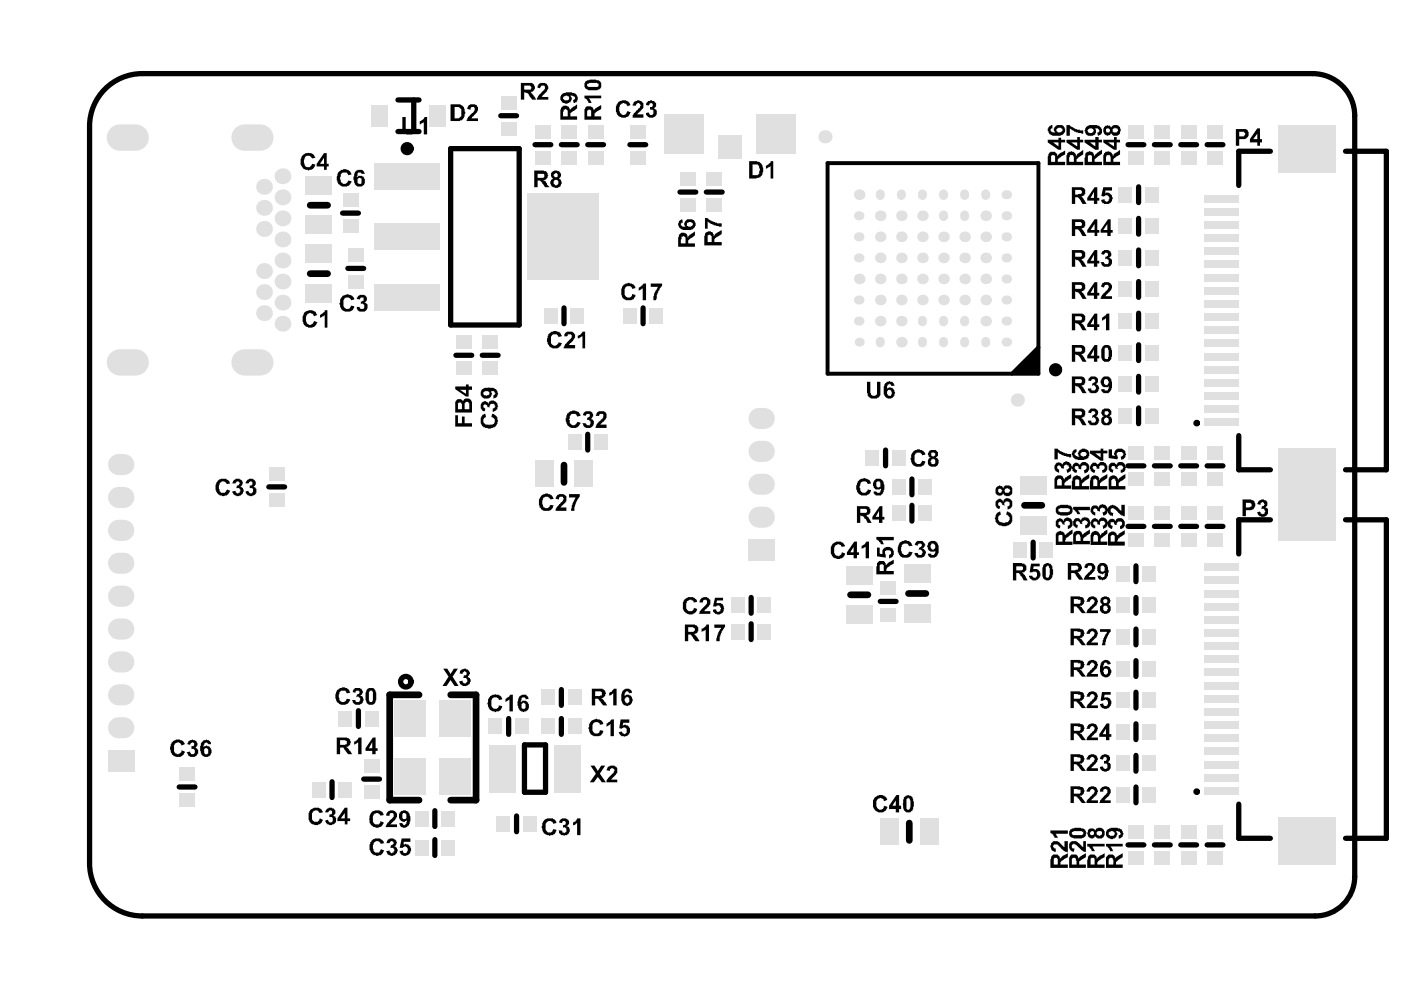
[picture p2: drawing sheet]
<svg xmlns="http://www.w3.org/2000/svg" width="297mm" height="210mm" viewBox="0 0 297 210" stroke-linecap="round" stroke-linejoin="round" font-family="sans-serif">
<path d="M22.3 18.9a11.2 11.2 0 0 1 7.9-3.3h248.1a8.9 8.9 0 0 1 8.9 8.9v161.3a8.4 8.4 0 0 1-8.4 8.4h-248.6a11.2 11.2 0 0 1-11.2-11.2v-156.2a11.1 11.1 0 0 1 3.3-7.9z" fill="none" stroke="#000" stroke-width="1.1"/>
<path d="M158.7 114.4h5.6v4.5h-5.6z" fill-rule="evenodd" fill="#e0e0e0"/>
<path d="M160.9 95.7h1.1M160.9 88.7h1.1M160.9 109.7h1.1M160.9 102.7h1.1" fill="none" stroke="#e0e0e0" stroke-width="4.5"/>
<path d="M22.9 159h5.6v4.5h-5.6z" fill-rule="evenodd" fill="#e0e0e0"/>
<path d="M25.1 98.5h1.2M25.1 105.5h1.2M25.1 112.4h1.2M25.1 119.4h1.2M25.1 126.4h1.2M25.1 133.4h1.2M25.1 154.3h1.2M25.1 147.3h1.2M25.1 140.3h1.2" fill="none" stroke="#e0e0e0" stroke-width="4.5"/>
<g fill="#e0e0e0">
<circle cx="59.9" cy="68.6" r="1.68"/>
<circle cx="59.9" cy="64.2" r="1.68"/>
<circle cx="59.9" cy="37.4" r="1.68"/>
</g>
<path d="M25.4 76.8h3.4M51.8 76.8h3.4" fill="none" stroke="#e0e0e0" stroke-width="5.6"/>
<g fill="#e0e0e0">
<circle cx="56" cy="66.4" r="1.68"/>
<circle cx="56" cy="61.9" r="1.68"/>
<circle cx="59.9" cy="59.7" r="1.68"/>
<circle cx="56" cy="57.5" r="1.68"/>
<circle cx="59.9" cy="55.2" r="1.68"/>
<circle cx="59.9" cy="50.8" r="1.68"/>
<circle cx="59.9" cy="46.3" r="1.68"/>
<circle cx="59.9" cy="41.8" r="1.68"/>
<circle cx="56" cy="48.5" r="1.68"/>
<circle cx="56" cy="44.1" r="1.68"/>
<circle cx="56" cy="39.6" r="1.68"/>
</g>
<path d="M25.4 29.2h3.4M51.8 29.2h3.4" fill="none" stroke="#e0e0e0" stroke-width="5.6"/>
<g fill="#e0e0e0">
<circle cx="174.9" cy="29" r="1.4"/>
<circle cx="215.7" cy="84.8" r="1.4"/>
</g>
<g fill="#e0e0e0">
<path d="M106.2 20.4h3.3v2.7h-3.3z" fill-rule="evenodd"/>
<path d="M106.2 25.9h3.3v2.8h-3.3z" fill-rule="evenodd"/>
<path d="M91 22.2h3.5v4.7h-3.5z" fill-rule="evenodd"/>
<path d="M78.7 22.2h3.5v4.7h-3.5z" fill-rule="evenodd"/>
<path d="M133.6 26.5h3.3v2.8h-3.3z" fill-rule="evenodd"/>
<path d="M133.6 32.1h3.3v2.8h-3.3z" fill-rule="evenodd"/>
<path d="M96.7 71.1h3.3v2.8h-3.3z" fill-rule="evenodd"/>
<path d="M96.7 76.7h3.3v2.8h-3.3z" fill-rule="evenodd"/>
<path d="M132.2 65.3h2.7v3.3h-2.7z" fill-rule="evenodd"/>
<path d="M137.7 65.3h2.8v3.3h-2.8z" fill-rule="evenodd"/>
<path d="M102.3 71.1h3.3v2.8h-3.3z" fill-rule="evenodd"/>
<path d="M102.3 76.7h3.3v2.8h-3.3z" fill-rule="evenodd"/>
<path d="M119 26.5h3.4v2.8h-3.4z" fill-rule="evenodd"/>
<path d="M119 32.1h3.4v2.8h-3.4z" fill-rule="evenodd"/>
<path d="M124.6 26.5h3.4v2.8h-3.4z" fill-rule="evenodd"/>
<path d="M124.6 32.1h3.4v2.8h-3.4z" fill-rule="evenodd"/>
<path d="M113.4 26.5h3.4v2.8h-3.4z" fill-rule="evenodd"/>
<path d="M113.4 32.1h3.4v2.8h-3.4z" fill-rule="evenodd"/>
<path d="M144.2 36.5h3.3v2.8h-3.3z" fill-rule="evenodd"/>
<path d="M144.2 42.1h3.3v2.8h-3.3z" fill-rule="evenodd"/>
<path d="M149.8 36.5h3.3v2.8h-3.3z" fill-rule="evenodd"/>
<path d="M149.8 42.1h3.3v2.8h-3.3z" fill-rule="evenodd"/>
</g>
<path d="M195.6 72.4v.3M200.1 72.4v.3M204.5 72.4v.3M209 72.4v.3M213.3 72.5h.3" fill="none" stroke="#e0e0e0" stroke-width="1.9"/>
<circle cx="191.1" cy="72.5" r="1.12" fill="#e0e0e0"/>
<path d="M186.6 72.4v.3" fill="none" stroke="#e0e0e0" stroke-width="1.9"/>
<circle cx="182.2" cy="72.5" r=".95" fill="#e0e0e0"/>
<path d="M213.3 68.1h.3" fill="none" stroke="#e0e0e0" stroke-width="1.9"/>
<circle cx="209" cy="68.1" r="1.12" fill="#e0e0e0"/>
<path d="M195.6 67.9v.3M200.1 67.9v.3M204.5 67.9v.3" fill="none" stroke="#e0e0e0" stroke-width="1.9"/>
<g fill="#e0e0e0">
<circle cx="191.1" cy="68.1" r="1.12"/>
<circle cx="186.6" cy="68.1" r="1.12"/>
</g>
<path d="M182 68.1h.3M213.3 63.6h.3" fill="none" stroke="#e0e0e0" stroke-width="1.9"/>
<g fill="#e0e0e0">
<circle cx="209" cy="63.6" r="1.12"/>
<circle cx="204.5" cy="63.6" r="1.12"/>
<circle cx="200.1" cy="63.6" r="1.12"/>
<circle cx="195.6" cy="63.6" r="1.12"/>
<circle cx="191.1" cy="63.6" r="1.12"/>
<circle cx="186.6" cy="63.6" r="1.12"/>
</g>
<path d="M213.3 59.1h.3M182 63.6h.3" fill="none" stroke="#e0e0e0" stroke-width="1.9"/>
<g fill="#e0e0e0">
<circle cx="209" cy="59.1" r="1.12"/>
<circle cx="204.5" cy="59.1" r="1.12"/>
<circle cx="200.1" cy="59.1" r="1.12"/>
<circle cx="195.6" cy="59.1" r="1.12"/>
<circle cx="191.1" cy="59.1" r="1.12"/>
<circle cx="186.6" cy="59.1" r="1.12"/>
<circle cx="182.2" cy="59.1" r="1.12"/>
</g>
<path d="M213.3 54.7h.3" fill="none" stroke="#e0e0e0" stroke-width="1.9"/>
<g fill="#e0e0e0">
<circle cx="209" cy="54.7" r="1.12"/>
<circle cx="204.5" cy="54.7" r="1.12"/>
<circle cx="200.1" cy="54.7" r="1.12"/>
<circle cx="195.6" cy="54.7" r="1.12"/>
<circle cx="191.1" cy="54.7" r="1.12"/>
<circle cx="186.6" cy="54.7" r="1.12"/>
</g>
<path d="M213.3 50.2h.3" fill="none" stroke="#e0e0e0" stroke-width="1.9"/>
<g fill="#e0e0e0">
<circle cx="209" cy="50.2" r="1.12"/>
<circle cx="204.5" cy="50.2" r="1.12"/>
<circle cx="200.1" cy="50.2" r="1.12"/>
<circle cx="195.6" cy="50.2" r="1.12"/>
<circle cx="191.1" cy="50.2" r="1.12"/>
<circle cx="186.6" cy="50.2" r="1.12"/>
</g>
<path d="M182 50.2h.3M213.3 45.7h.3" fill="none" stroke="#e0e0e0" stroke-width="1.9"/>
<circle cx="209" cy="45.7" r="1.12" fill="#e0e0e0"/>
<path d="M200.1 45.6v.3M204.5 45.6v.3" fill="none" stroke="#e0e0e0" stroke-width="1.9"/>
<g fill="#e0e0e0">
<circle cx="195.6" cy="45.7" r="1.12"/>
<circle cx="191.1" cy="45.7" r="1.12"/>
<circle cx="186.6" cy="45.7" r="1.12"/>
</g>
<path d="M182 45.7h.3M186.6 41.1v.3M191.1 41.1v.3M195.6 41.1v.3M200.1 41.1v.3M204.5 41.1v.3M209 41.1v.3M213.3 41.3h.3" fill="none" stroke="#e0e0e0" stroke-width="1.9"/>
<circle cx="182.2" cy="41.3" r="1.12" fill="#e0e0e0"/>
<path d="M182 54.7h.3" fill="none" stroke="#e0e0e0" stroke-width="1.9"/>
<g fill="#e0e0e0">
<path d="M195 173.6h3.9v5.5h-3.9z" fill-rule="evenodd"/>
<path d="M186.6 173.6h4v5.5h-4z" fill-rule="evenodd"/>
<path d="M93 148.4h6.7v7.9h-6.7z" fill-rule="evenodd"/>
<path d="M93 160.7h6.7v7.8h-6.7z" fill-rule="evenodd"/>
<path d="M83.5 160.7h6.7v7.8h-6.7z" fill-rule="evenodd"/>
<path d="M83.5 148.4h6.7v7.9h-6.7z" fill-rule="evenodd"/>
<path d="M255.9 180.5h3.4v2.8h-3.4z" fill-rule="evenodd"/>
<path d="M255.9 175h3.4v2.7h-3.4z" fill-rule="evenodd"/>
<path d="M250.3 180.5h3.4v2.8h-3.4z" fill-rule="evenodd"/>
<path d="M250.3 175h3.4v2.7h-3.4z" fill-rule="evenodd"/>
<path d="M244.8 180.5h3.3v2.8h-3.3z" fill-rule="evenodd"/>
<path d="M244.8 175h3.3v2.7h-3.3z" fill-rule="evenodd"/>
<path d="M239.2 180.5h3.3v2.8h-3.3z" fill-rule="evenodd"/>
<path d="M239.2 175h3.3v2.7h-3.3z" fill-rule="evenodd"/>
<path d="M236.7 166.9h2.8v3.3h-2.8z" fill-rule="evenodd"/>
<path d="M242.2 166.9h2.8v3.3h-2.8z" fill-rule="evenodd"/>
<path d="M236.7 160.2h2.8v3.3h-2.8z" fill-rule="evenodd"/>
<path d="M242.2 160.2h2.8v3.3h-2.8z" fill-rule="evenodd"/>
<path d="M236.7 153.5h2.8v3.3h-2.8z" fill-rule="evenodd"/>
<path d="M242.2 153.5h2.8v3.3h-2.8z" fill-rule="evenodd"/>
<path d="M236.7 146.8h2.8v3.3h-2.8z" fill-rule="evenodd"/>
<path d="M242.2 146.8h2.8v3.3h-2.8z" fill-rule="evenodd"/>
<path d="M236.7 140.1h2.8v3.3h-2.8z" fill-rule="evenodd"/>
<path d="M242.2 140.1h2.8v3.3h-2.8z" fill-rule="evenodd"/>
<path d="M236.7 133.4h2.8v3.3h-2.8z" fill-rule="evenodd"/>
<path d="M242.2 133.4h2.8v3.3h-2.8z" fill-rule="evenodd"/>
<path d="M236.7 126.7h2.8v3.3h-2.8z" fill-rule="evenodd"/>
<path d="M242.2 126.7h2.8v3.3h-2.8z" fill-rule="evenodd"/>
<path d="M255.9 26.5h3.4v2.8h-3.4z" fill-rule="evenodd"/>
<path d="M255.9 32.1h3.4v2.8h-3.4z" fill-rule="evenodd"/>
<path d="M271 26.5h12.3v10h-12.3z" fill-rule="evenodd"/>
<path d="M271 95.1h12.3v10.1h-12.3z" fill-rule="evenodd"/>
<path d="M255.4 41.3h7.2v1.7h-7.2z" fill-rule="evenodd"/>
<path d="M255.4 44.1h7.2v1.6h-7.2z" fill-rule="evenodd"/>
<path d="M255.4 46.9h7.2v1.6h-7.2z" fill-rule="evenodd"/>
<path d="M255.4 49.7h7.2v1.6h-7.2z" fill-rule="evenodd"/>
<path d="M255.4 52.4h7.2v1.7h-7.2z" fill-rule="evenodd"/>
<path d="M255.4 55.2h7.2v1.7h-7.2z" fill-rule="evenodd"/>
<path d="M255.4 58h7.2v1.7h-7.2z" fill-rule="evenodd"/>
<path d="M255.4 60.8h7.2v1.7h-7.2z" fill-rule="evenodd"/>
<path d="M255.4 63.6h7.2v1.7h-7.2z" fill-rule="evenodd"/>
<path d="M255.4 66.4h7.2v1.7h-7.2z" fill-rule="evenodd"/>
<path d="M255.4 69.2h7.2v1.7h-7.2z" fill-rule="evenodd"/>
<path d="M255.4 72h7.2v1.7h-7.2z" fill-rule="evenodd"/>
<path d="M255.4 74.8h7.2v1.6h-7.2z" fill-rule="evenodd"/>
<path d="M255.4 77.6h7.2v1.6h-7.2z" fill-rule="evenodd"/>
<path d="M255.4 80.4h7.2v1.6h-7.2z" fill-rule="evenodd"/>
<path d="M255.4 83.1h7.2v1.7h-7.2z" fill-rule="evenodd"/>
<path d="M255.4 85.9h7.2v1.7h-7.2z" fill-rule="evenodd"/>
<path d="M255.4 88.7h7.2v1.7h-7.2z" fill-rule="evenodd"/>
<path d="M250.3 26.5h3.4v2.8h-3.4z" fill-rule="evenodd"/>
<path d="M250.3 32.1h3.4v2.8h-3.4z" fill-rule="evenodd"/>
<path d="M244.8 26.5h3.3v2.8h-3.3z" fill-rule="evenodd"/>
<path d="M244.8 32.1h3.3v2.8h-3.3z" fill-rule="evenodd"/>
<path d="M239.2 26.5h3.3v2.8h-3.3z" fill-rule="evenodd"/>
<path d="M239.2 32.1h3.3v2.8h-3.3z" fill-rule="evenodd"/>
<path d="M237.2 39.6h2.8v3.4h-2.8z" fill-rule="evenodd"/>
<path d="M242.8 39.6h2.8v3.4h-2.8z" fill-rule="evenodd"/>
<path d="M237.2 46.3h2.8v3.4h-2.8z" fill-rule="evenodd"/>
<path d="M242.8 46.3h2.8v3.4h-2.8z" fill-rule="evenodd"/>
<path d="M237.2 53h2.8v3.4h-2.8z" fill-rule="evenodd"/>
<path d="M242.8 53h2.8v3.4h-2.8z" fill-rule="evenodd"/>
<path d="M237.2 59.7h2.8v3.4h-2.8z" fill-rule="evenodd"/>
<path d="M242.8 59.7h2.8v3.4h-2.8z" fill-rule="evenodd"/>
<path d="M237.2 66.4h2.8v3.3h-2.8z" fill-rule="evenodd"/>
<path d="M242.8 66.4h2.8v3.3h-2.8z" fill-rule="evenodd"/>
<path d="M237.2 73.1h2.8v3.3h-2.8z" fill-rule="evenodd"/>
<path d="M242.8 73.1h2.8v3.3h-2.8z" fill-rule="evenodd"/>
<path d="M237.2 79.8h2.8v3.3h-2.8z" fill-rule="evenodd"/>
<path d="M242.8 79.8h2.8v3.3h-2.8z" fill-rule="evenodd"/>
<path d="M237.2 86.5h2.8v3.3h-2.8z" fill-rule="evenodd"/>
<path d="M242.8 86.5h2.8v3.3h-2.8z" fill-rule="evenodd"/>
<path d="M250.3 100.2h3.4v2.8h-3.4z" fill-rule="evenodd"/>
<path d="M250.3 94.6h3.4v2.8h-3.4z" fill-rule="evenodd"/>
<path d="M255.9 100.2h3.4v2.8h-3.4z" fill-rule="evenodd"/>
<path d="M255.9 94.6h3.4v2.8h-3.4z" fill-rule="evenodd"/>
<path d="M250.3 107.4h3.4v2.8h-3.4z" fill-rule="evenodd"/>
<path d="M250.3 113h3.4v2.8h-3.4z" fill-rule="evenodd"/>
<path d="M244.8 107.4h3.3v2.8h-3.3z" fill-rule="evenodd"/>
<path d="M244.8 113h3.3v2.8h-3.3z" fill-rule="evenodd"/>
<path d="M239.2 107.4h3.3v2.8h-3.3z" fill-rule="evenodd"/>
<path d="M239.2 113h3.3v2.8h-3.3z" fill-rule="evenodd"/>
<path d="M236.7 120h2.8v3.3h-2.8z" fill-rule="evenodd"/>
<path d="M242.2 120h2.8v3.3h-2.8z" fill-rule="evenodd"/>
<path d="M255.9 107.4h3.4v2.8h-3.4z" fill-rule="evenodd"/>
<path d="M255.9 113h3.4v2.8h-3.4z" fill-rule="evenodd"/>
<path d="M271 104.6h12.3v10.1h-12.3z" fill-rule="evenodd"/>
<path d="M271 173.3h12.3v10h-12.3z" fill-rule="evenodd"/>
<path d="M255.4 119.4h7.2v1.7h-7.2z" fill-rule="evenodd"/>
<path d="M255.4 122.2h7.2v1.7h-7.2z" fill-rule="evenodd"/>
<path d="M255.4 125h7.2v1.7h-7.2z" fill-rule="evenodd"/>
<path d="M255.4 127.8h7.2v1.7h-7.2z" fill-rule="evenodd"/>
<path d="M255.4 130.6h7.2v1.7h-7.2z" fill-rule="evenodd"/>
<path d="M255.4 133.4h7.2v1.6h-7.2z" fill-rule="evenodd"/>
<path d="M255.4 136.2h7.2v1.6h-7.2z" fill-rule="evenodd"/>
<path d="M255.4 139h7.2v1.6h-7.2z" fill-rule="evenodd"/>
<path d="M255.4 141.7h7.2v1.7h-7.2z" fill-rule="evenodd"/>
<path d="M255.4 144.5h7.2v1.7h-7.2z" fill-rule="evenodd"/>
<path d="M255.4 147.3h7.2v1.7h-7.2z" fill-rule="evenodd"/>
<path d="M255.4 150.1h7.2v1.7h-7.2z" fill-rule="evenodd"/>
<path d="M255.4 152.9h7.2v1.7h-7.2z" fill-rule="evenodd"/>
<path d="M255.4 155.7h7.2v1.7h-7.2z" fill-rule="evenodd"/>
<path d="M255.4 158.5h7.2v1.7h-7.2z" fill-rule="evenodd"/>
<path d="M255.4 161.3h7.2v1.7h-7.2z" fill-rule="evenodd"/>
<path d="M255.4 164.1h7.2v1.6h-7.2z" fill-rule="evenodd"/>
<path d="M255.4 166.9h7.2v1.6h-7.2z" fill-rule="evenodd"/>
<path d="M244.8 100.2h3.3v2.8h-3.3z" fill-rule="evenodd"/>
<path d="M244.8 94.6h3.3v2.8h-3.3z" fill-rule="evenodd"/>
<path d="M239.2 100.2h3.3v2.8h-3.3z" fill-rule="evenodd"/>
<path d="M239.2 94.6h3.3v2.8h-3.3z" fill-rule="evenodd"/>
<path d="M216.3 109.4h5.5v3.9h-5.5z" fill-rule="evenodd"/>
<path d="M216.3 101h5.5v3.9h-5.5z" fill-rule="evenodd"/>
<path d="M220.4 115h2.8v3.3h-2.8z" fill-rule="evenodd"/>
<path d="M214.9 115h2.8v3.3h-2.8z" fill-rule="evenodd"/>
<path d="M194.7 101.6h2.8v3.3h-2.8z" fill-rule="evenodd"/>
<path d="M189.2 101.6h2.7v3.3h-2.7z" fill-rule="evenodd"/>
<path d="M194.7 107.1h2.8v3.4h-2.8z" fill-rule="evenodd"/>
<path d="M189.2 107.1h2.7v3.4h-2.7z" fill-rule="evenodd"/>
<path d="M191.7 119.7h5.6v3.9h-5.6z" fill-rule="evenodd"/>
<path d="M191.7 128.1h5.6v3.9h-5.6z" fill-rule="evenodd"/>
<path d="M186.6 128.9h3.4v2.8h-3.4z" fill-rule="evenodd"/>
<path d="M186.6 123.3h3.4v2.8h-3.4z" fill-rule="evenodd"/>
<path d="M179.4 120h5.6v3.9h-5.6z" fill-rule="evenodd"/>
<path d="M179.4 128.3h5.6v4h-5.6z" fill-rule="evenodd"/>
<path d="M155.1 132.3h2.8v3.3h-2.8z" fill-rule="evenodd"/>
<path d="M160.7 132.3h2.7v3.3h-2.7z" fill-rule="evenodd"/>
<path d="M140.8 24.3h8.4v8.3h-8.4z" fill-rule="evenodd"/>
<path d="M152.3 28.7h5v5h-5z" fill-rule="evenodd"/>
<path d="M160.4 24.3h8.4v8.3h-8.4z" fill-rule="evenodd"/>
<path d="M111.8 41h15v18.4h-15z" fill-rule="evenodd"/>
<path d="M79.3 60.3h14v5.5h-14z" fill-rule="evenodd"/>
<path d="M79.3 47.4h14v5.6h-14z" fill-rule="evenodd"/>
<path d="M79.3 34.6h14v5.6h-14z" fill-rule="evenodd"/>
<path d="M64.8 60.3h5.6v3.9h-5.6z" fill-rule="evenodd"/>
<path d="M64.8 51.9h5.6v3.9h-5.6z" fill-rule="evenodd"/>
<path d="M72.6 41h3.4v2.8h-3.4z" fill-rule="evenodd"/>
<path d="M72.6 46.6h3.4v2.8h-3.4z" fill-rule="evenodd"/>
<path d="M64.8 45.7h5.6v4h-5.6z" fill-rule="evenodd"/>
<path d="M64.8 37.4h5.6v3.9h-5.6z" fill-rule="evenodd"/>
<path d="M73.8 52.7h3.3v2.8h-3.3z" fill-rule="evenodd"/>
<path d="M73.8 58.3h3.3v2.8h-3.3z" fill-rule="evenodd"/>
<path d="M126 92.1h2.8v3.3h-2.8z" fill-rule="evenodd"/>
<path d="M120.4 92.1h2.8v3.3h-2.8z" fill-rule="evenodd"/>
<path d="M113.4 97.7h3.9v5.5h-3.9z" fill-rule="evenodd"/>
<path d="M121.8 97.7h3.9v5.5h-3.9z" fill-rule="evenodd"/>
<path d="M120.4 152.3h2.8v3.4h-2.8z" fill-rule="evenodd"/>
<path d="M114.8 152.3h2.8v3.4h-2.8z" fill-rule="evenodd"/>
<path d="M120.4 146.2h2.8v3.4h-2.8z" fill-rule="evenodd"/>
<path d="M114.8 146.2h2.8v3.4h-2.8z" fill-rule="evenodd"/>
<path d="M103.7 157.9h5.5v10.1h-5.5z" fill-rule="evenodd"/>
<path d="M117.6 157.9h5.6v10.1h-5.6z" fill-rule="evenodd"/>
<path d="M110.9 173h2.8v3.3h-2.8z" fill-rule="evenodd"/>
<path d="M105.3 173h2.8v3.3h-2.8z" fill-rule="evenodd"/>
<path d="M71.8 150.7h2.8v3.3h-2.8z" fill-rule="evenodd"/>
<path d="M77.4 150.7h2.8v3.3h-2.8z" fill-rule="evenodd"/>
<path d="M77.1 166.6h3.4v2.8h-3.4z" fill-rule="evenodd"/>
<path d="M77.1 161h3.4v2.8h-3.4z" fill-rule="evenodd"/>
<path d="M57 99h3.3v2.8h-3.3z" fill-rule="evenodd"/>
<path d="M57 104.6h3.3v2.8h-3.3z" fill-rule="evenodd"/>
<path d="M38 162.7h3.3v2.8h-3.3z" fill-rule="evenodd"/>
<path d="M38 168.3h3.3v2.7h-3.3z" fill-rule="evenodd"/>
<path d="M189.2 95.4h2.7v3.4h-2.7z" fill-rule="evenodd"/>
<path d="M183.6 95.4h2.8v3.4h-2.8z" fill-rule="evenodd"/>
<path d="M88 171.9h2.8v3.3h-2.8z" fill-rule="evenodd"/>
<path d="M93.6 171.9h2.8v3.3h-2.8z" fill-rule="evenodd"/>
<path d="M160.7 126.7h2.7v3.3h-2.7z" fill-rule="evenodd"/>
<path d="M155.1 126.7h2.8v3.3h-2.8z" fill-rule="evenodd"/>
<path d="M103.7 152.3h2.7v3.4h-2.7z" fill-rule="evenodd"/>
<path d="M109.2 152.3h2.8v3.4h-2.8z" fill-rule="evenodd"/>
<path d="M66.2 165.7h2.8v3.4h-2.8z" fill-rule="evenodd"/>
<path d="M71.8 165.7h2.8v3.4h-2.8z" fill-rule="evenodd"/>
<path d="M93.6 178h2.8v3.4h-2.8z" fill-rule="evenodd"/>
<path d="M88 178h2.8v3.4h-2.8z" fill-rule="evenodd"/>
<path d="M115.4 65.3h2.8v3.3h-2.8z" fill-rule="evenodd"/>
<path d="M121 65.3h2.8v3.3h-2.8z" fill-rule="evenodd"/>
</g>
<g fill="#000">
<path d="M114.1 17.9l.4-.2v-.1a1.3 1.3 0 0 1 1.8 1l-.3 .8-1.2 1.2h1.5v.5h-2.5l.3-.8 1.3-1.2v-.2a.4 .4 0 0 0 .1-.5 .4 .4 0 0 0-.4-.3h-.3l-.3 .3v.3l-.7-.1h.2zM64 33h.2a1.56 1.56 0 0 1 1.9-.4l.6 .4 .2 .5-.8 .1-.5-.6a.77 .77 0 0 0-1 .7l-.2 .2v.7l.2 .1a.83 .83 0 0 0 1.1 .7l.4-.7 .8 .2-.2 .4a1.63 1.63 0 0 1-2.1 .6 1.88 1.88 0 0 1-.6-2.7zM71.7 36.6l.3-.3a1.6 1.6 0 0 1 2.4 .3l.1 .4-.7 .1-.1-.2a.73 .73 0 0 0-1-.3l-.3 .1-.3 .9 .1 .8a.8 .8 0 0 0 .9 .6 .8 .8 0 0 0 .7-.7l.7 .1a1.27 1.27 0 0 1-1.5 1.2 1.23 1.23 0 0 1-1.5-1.3h-.1v-.9zM85.3 24.8h.7v2a.63 .63 0 0 0 .3 .8 .57 .57 0 0 0 1 0h.1v-2.8h.7v2.6a1 1 0 0 1-1.1 1.1 1.32 1.32 0 0 1-1.7-1.4zM89 25.7l.7-.3 .3-.6h.6v3.7h-.7v-2.7l-.2 .3-.7 .3zM99.4 22.3l.5-.2a1.05 1.05 0 0 1 1.3 .4 1.05 1.05 0 0 1-.1 1.3l-1.2 1.3h1.4v.6h-2.4l.3-.9 1.3-1.3a.48 .48 0 0 0 .2-.6 .48 .48 0 0 0-.6-.2l-.3 .1v.5l-.7-.2zM123.9 20.3h3.6v.5h-2.6l.6 1h-.7l-.3-.7-.6-.3zM131 21.7a1.95 1.95 0 0 1 2.3-.1l.4 .7-.7 .2-.1-.4h-.2a.57 .57 0 0 0-1 0h-.1a1.55 1.55 0 0 0 .4 2.3l.7-.2 .3-.7 .7 .3-.3 .6a1.59 1.59 0 0 1-2.5-.2 2.48 2.48 0 0 1 .1-2.5zM134.4 21.6h.3a.81 .81 0 0 1 1.1-.2 1.01 1.01 0 0 1 .3 1.7l-1 1.1h1.3v.8h-2.3l.2-.9 1.1-1.1a.73 .73 0 0 0 .3-1l-.3-.2a.5 .5 0 0 0-.6 .6h-.7zM137.1 21.7l.3-.3h.3a1.02 1.02 0 0 1 1.4 .7v.4l-.4 .5a.97 .97 0 0 1 .1 1.7l-.3 .3h-.8l-.7-.6v-.4l.5-.2 .2 .3a.48 .48 0 0 0 .6 .2 .48 .48 0 0 0 .2-.6 .44 .44 0 0 0-.2-.5 .44 .44 0 0 0-.5 .1v-.6h.2a.43 .43 0 0 0 .4-.4 .43 .43 0 0 0-.4-.5l-.3 .2-.2 .4-.5-.1zM162.4 35.2l.6-.3 .4-.4v-.3h.5v3.7h-.5v-2.7l-.7 .4v.1h-.3zM226.1 26.5h.7l.2 .2a3.2 3.2 0 0 0 2 .8v.1h.7v.8l-1.6-.3v-.2h-.3l-1-.7v1.6h-.7z"/>
<path d="M132.1 60.4l.6-.3a1.55 1.55 0 0 1 1.9 .6l.1 .4-.7 .1a.54 .54 0 0 0-.7-.5h-.2a.83 .83 0 0 0-.7 1.1v.2a.87 .87 0 0 0 .5 1 .87 .87 0 0 0 1.1-.3v-.3h.1l.6 .1v.3a1.44 1.44 0 0 1-1.8 .9 1.56 1.56 0 0 1-1.2-1.9v-.6zM149.5 46.2h.5l.6 .6 1 .3v.1h.4v.2h1v.7l-1.7-.3-.3-.3-.5-.1-.5-.5v1.6h-.5zM233.6 53.3l.3-.1a1.08 1.08 0 0 1 1.7 .7 .54 .54 0 0 1-.5 .7 1.05 1.05 0 0 1 .6 1.3 1.05 1.05 0 0 1-1.4 .7l-.5-.2-.3-.7h-.1v-.1h.7a.48 .48 0 0 0 .3 .4 .48 .48 0 0 0 .5-.1l.2-.2a.51 .51 0 0 0-.1-.6 .51 .51 0 0 0-.7-.1v-.6a.54 .54 0 0 0 .6-.7l-.6-.1-.2 .4-.6-.1zM233.6 60.1l.3-.1a1.16 1.16 0 0 1 1.6 .1 1.16 1.16 0 0 1 0 1.6l-1.2 1.1h1.5v.6h-2.4l.2-.9 .6-.5a1.21 1.21 0 0 0 .7-1.6 .57 .57 0 0 0-.6 0 .57 .57 0 0 0-.2 .6l-.6-.2zM233.9 39.7h1.9v.7h-1.5v.6a1.02 1.02 0 0 1 1.5 .7 1.21 1.21 0 0 1-.5 1.4 1.21 1.21 0 0 1-1.5-.1h-.2l-.1-.6 .7-.2a.5 .5 0 0 0 .7 .5l.2-.5h.1v-.4h-.1a.48 .48 0 0 0-.4-.4 .48 .48 0 0 0-.5 .1l-.1 .2-.6-.2zM64.4 66.3l.2-.1a1.92 1.92 0 0 1 2.4 0v.3l.3 .3-.7 .3-.2-.5h-.1a.55 .55 0 0 0-.9-.1h-.1a1.71 1.71 0 0 0 0 2.3 .94 .94 0 0 0 1.3-.8l.7 .3a1.52 1.52 0 0 1-1.7 1.2l-.4-.2a1.67 1.67 0 0 1-1-1.8zM67.8 66.8l.9-.6 .1-.4h.6v3.7h-.6v-2.7l-.7 .4v.1h-.3zM72.5 62.8l.6-.3a1.55 1.55 0 0 1 1.8 .6l.2 .4-.7 .2a.59 .59 0 0 0-.9-.6 .83 .83 0 0 0-.7 1.1v.2a.9 .9 0 0 0 .4 1 .9 .9 0 0 0 1 0l.2-.6 .7 .1a1.34 1.34 0 0 1-1.9 1.2l-.4-.2a2.04 2.04 0 0 1-.7-2.2zM75.7 63.1l.2-.3a1.06 1.06 0 0 1 1.2-.3 1.06 1.06 0 0 1 .7 1l-.2 .4-.2 .2 .2 .3a.73 .73 0 0 1 .3 1 .97 .97 0 0 1-1 .7l-1-.2-.2-.4v-.4h.5l.2 .4a.57 .57 0 0 0 .8-.4 .47 .47 0 0 0-.1-.6 .47 .47 0 0 0-.6 0v-.6l.6-.1a.47 .47 0 0 0 0-.6 .47 .47 0 0 0-.6-.1l-.3 .4-.5-.1zM116.3 70.9a1.99 1.99 0 0 1 2.1-.6l.7 .7v.3l-.7 .2v-.2a.86 .86 0 0 0-1.1-.4 .86 .86 0 0 0-.5 1.1 .89 .89 0 0 0 .2 1.1 .89 .89 0 0 0 1.1 .1l.3-.3v-.3l.7 .1v.2a1.27 1.27 0 0 1-1.4 1 1.7 1.7 0 0 1-1.7-1.6v-.6h.1zM119.8 70.6l.3-.1a1.17 1.17 0 0 1 1.8 .7v.4h-.1l-.3 .7-1 .9h1.4v.7h-2.4l.3-.9 .3-.1 1-1.3a.4 .4 0 0 0 .1-.5 .4 .4 0 0 0-.4-.2h-.4l-.2 .4h-.7h.2zM122.5 71.2h.1a1 1 0 0 0 .9-.9h.6v3.6h-.6v-2.6l-.7 .4h-.3z"/>
<path d="M135.4 61l.4-.2 .6-.7h.6v3.6h-.7v-2.6l-.9 .6zM138 60.1h2.4v.6l-.3 .1-.6 1v.3h-.1l-.3 1.6h-.6a3.5 3.5 0 0 1 .9-2.6l.1-.3h-1.5zM214.6 79.2l5.6-5.5v5.5zM230.8 80.2l.3-.1a.73 .73 0 0 1 1-.3 .82 .82 0 0 1 .7 .7 .82 .82 0 0 1-.4 .9v.1a.5 .5 0 0 1 .5 .6l.2 .3a1.37 1.37 0 0 1-1.9 1l-.5-.6v-.4h.7a.44 .44 0 0 0 .3 .4 .44 .44 0 0 0 .5-.3h.2v-.4h-.2a.4 .4 0 0 0-.2-.4 .4 .4 0 0 0-.5 .1l.2-.6 .2-.1a.37 .37 0 0 0 .2-.6 .37 .37 0 0 0-.6 0h-.1v.3l-.7-.1zM233.6 67.3l.6-.2 .4-.6h.6v3.5h-.7v-2.5l-.9 .5zM96.5 88h.6v1.7h.8v-1.4h.6v1.4h1.6v.7h-3.6zM102.2 88l.7-.2 .2 .7a.76 .76 0 0 0-.6 .6 .76 .76 0 0 0 .4 .8v.1h.7v.2l.3-.2a.81 .81 0 0 0 .9-.4 .81 .81 0 0 0-.2-1l-.4-.1 .1-.7 .6 .1a1.86 1.86 0 0 1 .6 2h-.2v.3a2.5 2.5 0 0 1-2.4 .5 1.61 1.61 0 0 1-.7-2.5zM102.1 85.5l.1-.2a.69 .69 0 0 1 1.1 0l.3 .3a.79 .79 0 0 1 .6-.7 .79 .79 0 0 1 .8 .3l.5 .3 .1 .6-.1 .7-1 .5v-.7l.4-.1v-.3h.1a.64 .64 0 0 0-.6-.6 .64 .64 0 0 0-.6 .6l.1 .1h-.6a.43 .43 0 0 0-.5-.6 .43 .43 0 0 0-.2 .8l.3 .1-.1 .6-.6-.2-.1-.4h-.2zM120.2 87.8a1.99 1.99 0 0 1 2.2-.6l.7 .7v.3l-.7 .1v-.1a.84 .84 0 0 0-1.1-.4 .84 .84 0 0 0-.5 .9l-.1 .2 .1 .1a.63 .63 0 0 0 .3 .9 .57 .57 0 0 0 1 0h.1l.2-.4 .7 .1a1.23 1.23 0 0 1-1.5 1.1 1.31 1.31 0 0 1-1.2-.4l-.5-1v-.7h.2zM123.8 87.5l.3-.2a1.07 1.07 0 0 1 1.1 0 1.07 1.07 0 0 1 .6 1h-.2l-.1 .4h-.3l.1 .2a.59 .59 0 0 1 .6 .8l-.1 .5a1.21 1.21 0 0 1-1.7 .4l-.3-.2-.3-.7h.7a.51 .51 0 0 0 .7 .5 .51 .51 0 0 0 .2-.9l-.2-.3h-.4l.1-.5a.38 .38 0 0 0 .5-.5 .38 .38 0 0 0-.6-.2h-.2l-.1 .4-.6-.2zM126.5 87.6l.3-.3a1.42 1.42 0 0 1 1.8 .5 1.58 1.58 0 0 1-.9 1.7l-.4 .5h1.3v.7h-2.4l.4-1 1.3-1.1v-.3a.41 .41 0 0 0-.1-.5 .41 .41 0 0 0-.5 0l-.3 .1v.3h-.7zM183.8 80.9h.7v2.5h.2a.68 .68 0 0 0 .9 .5 .68 .68 0 0 0 .3-1v-2h.8v2.3a1.03 1.03 0 0 1-1.2 1.3h-.8l-.7-.6v-.5h-.2z"/>
<path d="M193.6 95.7l.7-.3a1.44 1.44 0 0 1 1.7 .6l.2 .4-.7 .1a.54 .54 0 0 0-.8-.5h-.1a.83 .83 0 0 0-.7 1.1v.2a.9 .9 0 0 0 .3 1 .9 .9 0 0 0 1.1-.1l.2-.5 .7 .1-.2 .6a1.7 1.7 0 0 1-2.2 .3 1.86 1.86 0 0 1-.6-2v-.3zM223.8 98.2l.8-.2v.1l.5 .1 .2 .3 .2-.5a1.2 1.2 0 0 1 1.7 .7 1.2 1.2 0 0 1-.9 1.5l-.2-.7 .4-.1a.54 .54 0 0 0-.2-.8 .54 .54 0 0 0-.8 .4v.4l-.5-.2a.44 .44 0 0 0-.2-.4 .44 .44 0 0 0-.5 0l-.2 .4 .5 .3v.7a1.24 1.24 0 0 1-1-1.5h.1zM223.6 95.1h.7l.1 .3 .6 .3a3.2 3.2 0 0 0 2.1 .6v.7l-.7-.2a4.2 4.2 0 0 1-2.1-1v1.6h-.7zM227.5 98.4h.2a.57 .57 0 0 1 1 0l.3 .3v-.2a1.03 1.03 0 0 1 .9-.5 1.03 1.03 0 0 1 .9 .5 1.2 1.2 0 0 1-.9 1.9l-.1-.7a.54 .54 0 0 0 .6-.7 .63 .63 0 0 0-.9-.3 .63 .63 0 0 0-.3 .8l-.5-.1v-.2a.38 .38 0 0 0-.3-.4 .38 .38 0 0 0-.4 .2l-.2 .1 .2 .4 .4 .2-.2 .5h-.1a1.05 1.05 0 0 1-.6-1.7zM231.4 98.4h.1a.5 .5 0 0 1 .9-.2l.4 .5 .1-.5a1.12 1.12 0 0 1 1.5 0 1.12 1.12 0 0 1 .2 1.5l-.4 .5h-.4v.2l-.2-.7a.54 .54 0 0 0 .6-.7l-.3-.3a.57 .57 0 0 0-.8 .4v.3h-.6a.44 .44 0 0 0-.3-.6 .44 .44 0 0 0-.5 .4 .44 .44 0 0 0 .4 .5h.1l-.1 .5h-.2a1.14 1.14 0 0 1-.5-1.8zM230.8 87l.3-.1a.73 .73 0 0 1 1-.3 .88 .88 0 0 1 .7 .7 .88 .88 0 0 1-.3 .9l-.1 .1a.5 .5 0 0 1 .5 .6l.2 .3a1.37 1.37 0 0 1-1.9 1l-.5-.6v-.4h.7a.44 .44 0 0 0 .3 .4 .44 .44 0 0 0 .5-.3h.2v-.4h-.2a.4 .4 0 0 0-.2-.4 .4 .4 0 0 0-.5 .1l.2-.6 .2-.1a.37 .37 0 0 0 .2-.6 .37 .37 0 0 0-.6 0h-.1v.3l-.7-.1zM235.2 98.4l.4-.3a.64 .64 0 0 1 .9 .3l.3 .1a.79 .79 0 0 1 1.1-.5 1.22 1.22 0 0 1 .6 1.8l-.2 .3-.7 .1v-.5l.4-.2v-.3h.2a.64 .64 0 0 0-.7-.5 .64 .64 0 0 0-.6 .5l.1 .2h-.5a.43 .43 0 0 0-.5-.6 .43 .43 0 0 0-.2 .7l.3 .2-.2 .5a1.08 1.08 0 0 1-.7-1.7zM235.1 95.3h.7v1.2l.5 .2v-.2a1.06 1.06 0 0 1 1.2-1.4 1.12 1.12 0 0 1 1.1 1.6v.3l-.3 .3-.5 .2-.2-.7h.2a.44 .44 0 0 0 .4-.3 .44 .44 0 0 0-.3-.5l-.1-.2a.66 .66 0 0 0-.8 .1 .66 .66 0 0 0-.2 .6l.2 .3-.1 .6-1.8-.3zM46.1 101.9l.5-.3a1.56 1.56 0 0 1 1.9 .5h.2l.1 .4-.7 .1a.8 .8 0 0 0-.8-.5 .8 .8 0 0 0-.7 .7l-.2 .1v.7l.2 .2a.69 .69 0 0 0 .4 .7 .69 .69 0 0 0 .8-.3h.2l.1-.4 .7 .3-.1 .2a1.49 1.49 0 0 1-1.4 .9 1.49 1.49 0 0 1-1.3-.9h-.2a2.81 2.81 0 0 1 .3-2.4zM49.5 101.8a1.23 1.23 0 0 1 1.9 .3l.1 .4h-.1l-.2 .6-.2 .1 .5 .3a1.2 1.2 0 0 1-.7 1.6 1.2 1.2 0 0 1-1.5-.9l.7-.1 .1 .4a.54 .54 0 0 0 .8-.3 .54 .54 0 0 0-.4-.7h-.4l.1-.6 .5-.1a.41 .41 0 0 0-.2-.7 .41 .41 0 0 0-.5 .4h-.7zM52.2 101.9h.2a1.03 1.03 0 0 1 1.3-.3 1.03 1.03 0 0 1 .5 1.2l-.4 .4a.97 .97 0 0 1 .6 1 .97 .97 0 0 1-.9 .8v.2l-1-.2-.3-.2-.1-.6 .6-.1v.1a.44 .44 0 0 0 .3 .4 .44 .44 0 0 0 .5-.3h.2a.57 .57 0 0 0-.5-.8h-.3v-.6a.43 .43 0 0 0 .6-.5 .43 .43 0 0 0-.7-.2l-.1 .3h-.6zM114.5 105.3l.2-.1a1.56 1.56 0 0 1 2.4 0l.3 .6-.7 .1a.86 .86 0 0 0-.8-.6 .86 .86 0 0 0-.8 .5v.2h-.1v.9l.1 .1a.72 .72 0 0 0 .7 .8 .72 .72 0 0 0 .7-.6l.2-.2 .7 .2-.2 .3a1.37 1.37 0 0 1-1.7 .8l-.4-.1a1.58 1.58 0 0 1-.8-1.7v-.6z"/>
<path d="M118 105.2h.1a1.24 1.24 0 0 1 1.4-.4v.1a.54 .54 0 0 1 .6 .7v.7l-1.3 1.3h1.3v.7h-2.4h.1l.2-.7 1.4-1.6a.49 .49 0 0 0-.3-.7 .49 .49 0 0 0-.6 .6l-.7-.1zM120.7 104.8h2.2v.5h-.1l-.3 .6a3.6 3.6 0 0 0-.7 2.4h-.7v-.4l.3-1.1 .5-1.2 .3-.1h-1.5zM176.4 115.4a1.72 1.72 0 0 1 2.6 0l.1 .4-.7 .2v-.2a.83 .83 0 0 0-.9-.4 .83 .83 0 0 0-.6 .8v.3a.99 .99 0 0 0 .5 1.3l.3 .2 .2-.2a.5 .5 0 0 0 .5-.6l.2-.1 .7 .3h-.2v.3a1.4 1.4 0 0 1-1.8 .7 1.27 1.27 0 0 1-1.1-1.6v-.8zM181.8 102.1h.2a1.44 1.44 0 0 1 2-.5l.4 .2 .3 .6v.1l-.7 .1a.81 .81 0 0 0-1.3-.4h-.2l-.2 .9 .1 .8a.8 .8 0 0 0 .8 .6 .8 .8 0 0 0 .8-.7l.7 .1a1.23 1.23 0 0 1-1.5 1.1h-.4a1.75 1.75 0 0 1-1.1-2.4zM182.7 115.7l.7-.3 .3-.6h.5v3.6h-.7v-2.6v.2l-.8 .4zM185.9 116.1h.6v1.3l.7 .1h-.1v-.3a1.03 1.03 0 0 1 1.1-1.2 1.31 1.31 0 0 1 1.3 1.7h-.1a.5 .5 0 0 1-.6 .5l-.3 .2v-.7l.1-.2a.48 .48 0 0 0 .3-.6 .48 .48 0 0 0-.7-.2 .56 .56 0 0 0-.6 .3 .56 .56 0 0 0 .2 .7v.5l-1.9-.2zM185.8 113.8h3.7v.7h-2.6l.3 .3 .2 .6h-.6l-.1-.4-.5-.5-.4-.1zM190.8 115h.1a1.55 1.55 0 0 1 2.3 .1l.3 .6-.7 .1a.86 .86 0 0 0-.8-.5 .86 .86 0 0 0-.8 .4 1.65 1.65 0 0 0 .4 2h.3a.54 .54 0 0 0 .7-.6l.2-.1 .7 .1-.2 .3a1.37 1.37 0 0 1-1.7 .8h-.1a1.94 1.94 0 0 1-1-2.5zM194 115.1l.3-.3a1.05 1.05 0 0 1 1.7 .6h.2l-.2 .6-.4 .2 .4 .5a.55 .55 0 0 1 .2 .8l-.2 .5-.3 .1a1.05 1.05 0 0 1-1.7-.6h-.1v-.3h.7a.5 .5 0 0 0 .5 .5 .5 .5 0 0 0 .5-.5 .53 .53 0 0 0-.2-.6 .53 .53 0 0 0-.7 .1l.2-.6h.1a.44 .44 0 0 0 .5-.4 .44 .44 0 0 0-.3-.4h-.5l-.1 .4-.7-.2zM211.4 108.7l.7-.2 .1 .7a.81 .81 0 0 0-.4 1.2v.2l.8 .3 .6-.2a.78 .78 0 0 0 .9-.7 .78 .78 0 0 0-.8-.8l.2-.7a1.23 1.23 0 0 1 1.1 1.4v.4a1.48 1.48 0 0 1-1.5 1.3h-.2a2.04 2.04 0 0 1-1.8-1l-.2-.9h.2v-.4zM211.1 106.3l.4-.3a.57 .57 0 0 1 1 0l.3 .3a.73 .73 0 0 1 .8-.7h.2a1.26 1.26 0 0 1 .8 1.1 1.26 1.26 0 0 1-.5 1.2l-.5 .1v-.7a.51 .51 0 0 0 .5-.4 .51 .51 0 0 0-.3-.6h-.3a.54 .54 0 0 0-.6 .7l.2 .2-.6-.2a.54 .54 0 0 0-.7-.5 .55 .55 0 0 0 .1 .8h.2l-.2 .6a.54 .54 0 0 1-.7-.6h-.1zM223.8 110.4l.5-.4h.3v-.1l.5 .1 .4 .4a.86 .86 0 0 1 .9-.7 .86 .86 0 0 1 .9 .7h.1v1l-.1 .3-.3 .3h-.3v.1h-.3v-.7a.43 .43 0 0 0 .4-.3 .43 .43 0 0 0-.3-.5 .4 .4 0 0 0-.4-.2 .4 .4 0 0 0-.3 .3h-.1l.1 .6-.5-.2-.2-.2a.39 .39 0 0 0-.5-.3 .39 .39 0 0 0-.2 .5v.2l.4 .1-.1 .7v-.1l-.6-.1v-.2a.73 .73 0 0 1-.3-1z"/>
<path d="M227.7 110.2h.1a.73 .73 0 0 1 1-.3l.4 .4a.54 .54 0 0 1 .7-.6v-.1l.3 .1a.54 .54 0 0 1 .7 .6h.2v.3a1.05 1.05 0 0 1-1 1.4v-.7a.5 .5 0 0 0 .4-.7 .57 .57 0 0 0-1 0l-.1 .1 .1 .4-.5-.1v-.3l-.3-.1a.41 .41 0 0 0-.5 0 .41 .41 0 0 0-.1 .5l.4 .2-.1 .7-.3-.1a1.01 1.01 0 0 1-.4-1.6zM227.5 107.5h3.6v.7h-2.6l.3 .3 .2 .5h.1h-.7l-.2-.4-.7-.6zM231.4 110.3l.3-.1a.57 .57 0 0 1 .9 0l.3 .2a.94 .94 0 0 1 1-.7 .94 .94 0 0 1 .9 .9 .68 .68 0 0 1-.2 1l-.3 .4-.4 .1-.1-.7a.5 .5 0 0 0 .5-.2 .5 .5 0 0 0-.1-.6l-.1-.2a.57 .57 0 0 0-.6 .1 .57 .57 0 0 0-.3 .5v.3l-.6-.2v-.1a.42 .42 0 0 0-.5-.4 .42 .42 0 0 0-.2 .7l.3 .1v.6h-.1a1.1 1.1 0 0 1-.7-1.6zM231.5 107.3l.4-.1a.57 .57 0 0 1 .9 .4l.4-.4a.55 .55 0 0 1 .9-.2 1.1 1.1 0 0 1 .7 1.6l-.3 .6-.6 .1-.1-.7 .4-.1a.54 .54 0 0 0-.3-.8 .54 .54 0 0 0-.7 .5v.3l-.6-.2a.5 .5 0 0 0-.7-.4 .38 .38 0 0 0-.2 .5 .38 .38 0 0 0 .5 .2v.7l-.7-.3-.1-.4h-.2v-.7zM230.1 119.7a1.35 1.35 0 0 1 2.1 .5l-.1 .9-1.3 1.2h1.4v.6h-2.4l.3-.8 1-1a.75 .75 0 0 0 .3-1.2 .57 .57 0 0 0-.6 .1 .57 .57 0 0 0-.3 .5l-.6-.1zM235.1 110.3h.1a.75 .75 0 0 1 1.3 .1h.1v-.2a1.06 1.06 0 0 1 1.2-.3 1.06 1.06 0 0 1 .7 1v.7h-.2l-.1 .4-.7 .1v-.5l.1-.2a.48 .48 0 0 0 .3-.6 .48 .48 0 0 0-.7-.2l-.4 .3v.4h.1h-.6v-.2a.57 .57 0 0 0-.8-.4v.6l.4 .3-.1 .5h-.2a1.22 1.22 0 0 1-.5-1.8zM234.9 107.6l.4-.3a.55 .55 0 0 1 .9-.1l.7 .3 .9 1v-1.5h.7v2.4l-.7-.1-1.5-1.3a.46 .46 0 0 0-.7-.1 .46 .46 0 0 0 0 .7l.5 .1-.2 .7-.6-.1-.2-.3-.2-.3zM266.9 106.2l.5-.3h.6v.1a.77 .77 0 0 1 .7 .6 .77 .77 0 0 1-.3 .9l-.1 .1 .5 .3v.6h.2l-.2 .1a.73 .73 0 0 1-.7 .8v.2h-.7l-.1-.2a.5 .5 0 0 1-.6-.5h-.1v-.3l.5-.1 .2 .1a.43 .43 0 0 0 .4 .4 .43 .43 0 0 0 .4-.4l.2-.1-.2-.2a.44 .44 0 0 0-.2-.5 .44 .44 0 0 0-.5 .1l.2-.6h.2l.3-.3-.1-.2a.39 .39 0 0 0-.5-.3 .39 .39 0 0 0-.2 .5l-.7-.1zM144.9 127.3a1.99 1.99 0 0 1 2.2-.6l.5 .3 .2 .6h.1l-.8 .1a.72 .72 0 0 0-.8-.5 .72 .72 0 0 0-.7 .5 1.32 1.32 0 0 0 .5 1.9h.2v.1l.2-.1a.5 .5 0 0 0 .6-.6l.1-.1 .7 .2h-.1a1.37 1.37 0 0 1-2 1 1.67 1.67 0 0 1-1-2.1zM148.5 127l.1-.1a1.37 1.37 0 0 1 1.9 .1 1.2 1.2 0 0 1-.5 1.7l-.7 .9h1.3v.5h-2.4l.1-.5 1.6-1.6a.57 .57 0 0 0-.4-.8l-.5 .1v.4h-.7zM148.8 133.3l.7-.3 .3-.3v-.3h.5v3.6h-.7v-2.6l-.1 .3-.7 .3zM151.6 126.7h1.7v.6h-1.3l-.1 .6h.1a1.14 1.14 0 0 1 1.4 1.4 1.16 1.16 0 0 1-1 1 1.16 1.16 0 0 1-1.2-.9v-.1l.5-.2 .2 .2a.44 .44 0 0 0 .5 .4 .44 .44 0 0 0 .3-.6h.2l-.2-.5-.4-.3-.4 .1v.2h-.7z"/>
<path d="M151.5 132.4h2.2v.6h-.1l-.4 .8h-.2l-.3 1.2h-.1v1h-.7v-.8h.1l.3-1.2h.1l.5-.9h-1.4zM218.6 119.5h1.8v.6h-1.2l-.2 .7v-.2h.9l.4 .3a1.31 1.31 0 0 1 .2 1.4 1.31 1.31 0 0 1-1.2 .8h-.4l-.7-.8v-.2h.7a.5 .5 0 0 0 .5 .4 .5 .5 0 0 0 .5-.6v-.1a.56 .56 0 0 0-.4-.6 .56 .56 0 0 0-.6 .2h-.6zM230.5 127h.2a1.1 1.1 0 0 1 1-.5 1.1 1.1 0 0 1 .9 .7l.2 .1-.2 .4a1.08 1.08 0 0 1-.7 1l-.5 .7h1.4v.6h-2.4l.1-.7 1.4-1.4a.4 .4 0 0 0 .2-.4 .4 .4 0 0 0-.3-.3l-.1-.2a.5 .5 0 0 0-.6 .6h-.7zM230.5 133.8h.2a1.15 1.15 0 0 1 1.9 0 1.3 1.3 0 0 1-.7 1.7l-.5 .7h1.4v.6h-2.4l.1-.7 1.4-1.4a.4 .4 0 0 0 .2-.4 .4 .4 0 0 0-.3-.3l-.1-.2a.5 .5 0 0 0-.6 .6h-.7zM230.5 140.5h.2a1.1 1.1 0 0 1 1-.6 1.1 1.1 0 0 1 .9 .7l.2 .2-.2 .4a1.08 1.08 0 0 1-.7 1l-.5 .7h1.4v.6h-2.4l.1-.7 1.4-1.5a.4 .4 0 0 0 .2-.4 .4 .4 0 0 0-.3-.3l-.1-.1a.5 .5 0 0 0-.6 .6h-.7zM233.2 133.4h2.3v.6l-.3 .1-.6 1.4h-.1l-.2 1.3h-.7l.2-.6a4 4 0 0 1 1-2.2h-1.6zM36.3 157.5l.2-.1a1.71 1.71 0 0 1 2.4-.2l.3 .6-.7 .3-.3-.6a.97 .97 0 0 0-1.1 .2 .97 .97 0 0 0-.2 1.1v.1a.86 .86 0 0 0 .4 .8 .86 .86 0 0 0 .9 .1l.3-.3v-.4l.7 .2v.2a1.27 1.27 0 0 1-1.4 1 1.46 1.46 0 0 1-1.6-1.4l-.1-.2v-.5zM39.9 157.2l.6-.3a1.05 1.05 0 0 1 1.4 1l-.6 .6h.1a1.03 1.03 0 0 1 .6 .9 1.03 1.03 0 0 1-.6 .9l-.2 .2a1.07 1.07 0 0 1-1.5-.9l-.1-.1 .7-.2a.5 .5 0 0 0 .3 .6 .5 .5 0 0 0 .6-.1 .58 .58 0 0 0 .1-.8 .58 .58 0 0 0-.7-.2v-.6h.1a.38 .38 0 0 0 .5-.2 .38 .38 0 0 0-.2-.5l-.1-.1-.4 .1-.2 .4-.6-.1zM71.4 146.4l.3-.2a1.6 1.6 0 0 1 2.4 .2l.1 .5-.7 .1-.1-.1a.65 .65 0 0 0-1-.5l-.3 .2a1.75 1.75 0 0 0 .3 2.3h.3a.54 .54 0 0 0 .7-.6l.1-.2 .7 .2a1.27 1.27 0 0 1-1.5 1.1 1.23 1.23 0 0 1-1.4-1.3h-.2v-.9zM74.9 146.2h.2a.73 .73 0 0 1 1-.3l.5 .1v.2a.71 .71 0 0 1 .3 .7 .71 .71 0 0 1-.5 .5l.4 .2v.1a.81 .81 0 0 1 .1 1.2v.1a1.54 1.54 0 0 1-2.1 0l-.1-.6h.7a.44 .44 0 0 0 .3 .5 .44 .44 0 0 0 .5-.3 .4 .4 0 0 0 .2-.4 .4 .4 0 0 0-.3-.3v-.2l-.6 .2 .2-.6 .2-.1a.38 .38 0 0 0 .3-.6 .38 .38 0 0 0-.5-.2l-.3 .2v.3l-.7-.2h.1zM75.1 157.2a1.2 1.2 0 0 0 1-.8h.5v3.5h-.7v-2.5l-.8 .5zM94 141.8h.8l.7 1.1 .7-1.1h.9l-1.1 1.7 1.2 2h-.8l-.9-1.3-.8 1.3h-.9l1.3-2z"/>
<path d="M97.7 142.1l.2-.2a1.21 1.21 0 0 1 1.7 1l-.5 .6 .5 .3v.2h.2a1.31 1.31 0 0 1-.7 1.3 1.31 1.31 0 0 1-1.4-.1l-.3-.7 .7-.2a.5 .5 0 0 0 .5 .6 .5 .5 0 0 0 .5-.6 .59 .59 0 0 0-.9-.5l.2-.6h.1a.37 .37 0 0 0 .5-.3 .37 .37 0 0 0-.3-.4v-.2a.5 .5 0 0 0-.6 .6l-.7-.1zM103.9 147.6l.6-.3a1.55 1.55 0 0 1 1.8 .6l.2 .4-.8 .1a.59 .59 0 0 0-.8-.5 .83 .83 0 0 0-.7 1.1v.6a.79 .79 0 0 0 .7 .7 .79 .79 0 0 0 .8-.6v-.1l.8 .1v.3l-.5 .7-.5 .1a1.57 1.57 0 0 1-2-1l-.2-.5 .2-.4a1.31 1.31 0 0 1 .4-1.3zM107.2 148.1l.5-.2 .5-.6h.5v3.5h-.7v-2.5l-.8 .6zM125.3 152.8l.7-.3a1.44 1.44 0 0 1 1.7 .6l.2 .4-.7 .2a.59 .59 0 0 0-.9-.6 .83 .83 0 0 0-.7 1.1v.8l.2 .1a.76 .76 0 0 0 .7 .4 .76 .76 0 0 0 .7-.5v-.2l.7 .2a1.34 1.34 0 0 1-1.9 1.1l-.4-.2a2.04 2.04 0 0 1-.7-2.2zM128.6 153.4l.6-.3 .4-.6h.6v3.6h-.7v-2.6l-.9 .6zM129.2 146.9l.4-.2 .6-.7h.5v3.6h-.7v-2.6l-.5 .4h-.3v.2zM131.6 152.5h1.8v.7h-1.3l-.1 .6h.1a.68 .68 0 0 1 1 .2l.3 .2a1.2 1.2 0 0 1-.4 1.7l-.3 .2a1.02 1.02 0 0 1-1.4-.7l-.1-.2 .7-.1a.57 .57 0 0 0 .8 .4l.2-.4a.57 .57 0 0 0-.2-.7 .57 .57 0 0 0-.7 0l-.1 .1-.6-.1zM230.5 147.2h.2a1.1 1.1 0 0 1 1-.6 1.1 1.1 0 0 1 .9 .7l.2 .1-.2 .5a1.08 1.08 0 0 1-.7 1l-.5 .7h1.4v.5h-2.4l.1-.7 1.4-1.4a.4 .4 0 0 0 .2-.4 .4 .4 0 0 0-.3-.3l-.1-.1a.5 .5 0 0 0-.6 .5h-.7zM230.5 154h.2a1.15 1.15 0 0 1 1.9 0 1.3 1.3 0 0 1-.7 1.7l-.5 .7h1.4v.5h-2.4l.1-.7 1.4-1.4a.4 .4 0 0 0 .2-.4 .4 .4 0 0 0-.3-.3l-.1-.1a.5 .5 0 0 0-.6 .5h-.7zM230.5 160.5h.2a1.1 1.1 0 0 1 1-.6 1.1 1.1 0 0 1 .9 .7l.2 .2-.2 .7-1.2 1.4h1.4v.6h-2.4l.1-.8 1.4-1.4a.4 .4 0 0 0 .2-.4 .4 .4 0 0 0-.3-.3l-.1-.1a.5 .5 0 0 0-.6 .5h-.7zM233.4 160.3h.1a1.07 1.07 0 0 1 1.7 0l.1 .2v.7l-.4 .4 .2 .2a.65 .65 0 0 1 .4 .9 1.16 1.16 0 0 1-1.2 .9 1.16 1.16 0 0 1-1.1-1l.6-.1 .1 .1a.44 .44 0 0 0 .5 .4 .44 .44 0 0 0 .4-.5h.1l-.1-.2a.44 .44 0 0 0-.2-.4 .44 .44 0 0 0-.5 0v-.6h.1a.43 .43 0 0 0 .4-.4 .43 .43 0 0 0-.4-.4l-.3 .1-.1 .4-.6-.1zM233.6 146.7h1.9v.6h-1.3l-.1 .6a1.23 1.23 0 0 1 1.4 .5 1.23 1.23 0 0 1-.2 1.4h-.1a1.05 1.05 0 0 1-1.7 0h-.1l-.2-.5 .7-.2a.5 .5 0 0 0 .5 .6 .5 .5 0 0 0 .5-.6l-.1-.7h-.3v-.1l-.6 .1v.2h-.5z"/>
<path d="M65.6 172h.1a1.6 1.6 0 0 1 2.6-.2l.1 .4-.7 .2a.72 .72 0 0 0-.7-.6 .72 .72 0 0 0-.7 .6h-.2v.6a.91 .91 0 0 0 .6 1.2 .91 .91 0 0 0 1.1-.7l.6 .3-.1 .4a1.56 1.56 0 0 1-1.6 .7 1.56 1.56 0 0 1-1.3-1.2v-1.3zM69.1 171.7l.2-.2a1.15 1.15 0 0 1 1.8 .5v.5l-.4 .3 .4 .4a.95 .95 0 0 1 .2 1 .95 .95 0 0 1-.9 .6v.1l-1-.1-.4-.6v-.3l.6-.1 .1 .3a.48 .48 0 0 0 .6 .2 .48 .48 0 0 0 .2-.6 .44 .44 0 0 0-.2-.5 .44 .44 0 0 0-.5 0v-.5a.43 .43 0 0 0 .6-.5 .43 .43 0 0 0-.7-.2l-.1 .2h-.6zM78.8 178.2l.4-.3a1.56 1.56 0 0 1 2 .4h.1l.2 .5-.7 .1a.8 .8 0 0 0-.9-.6 .8 .8 0 0 0-.7 .8l-.1 .1 .1 1a.54 .54 0 0 0 .7 .6 .54 .54 0 0 0 .7-.6l.2-.2 .7 .3-.2 .3a1.52 1.52 0 0 1-1.5 .9 1.52 1.52 0 0 1-1.3-1.2l-.1-.1v-1.1zM78.5 172.5h.1a1.55 1.55 0 0 1 2.3-.4l.3 .1 .1 .6-.7 .2a.72 .72 0 0 0-.7-.6 .72 .72 0 0 0-.7 .6h-.1v.5a.97 .97 0 0 0 .2 1.1 .97 .97 0 0 0 1 .2l.3-.3v-.4l.7 .3v.1a1.41 1.41 0 0 1-2 .9l-.5-.3a2.42 2.42 0 0 1-.4-2.1zM82.2 178.1a1.23 1.23 0 0 1 1.8 .2l.2 .5h-.2l-.1 .5-.3 .2a.5 .5 0 0 1 .6 .5h.1a1.23 1.23 0 0 1-1.3 1.5l-.8-.3-.3-.6v-.1l.7-.2a.5 .5 0 0 0 .6 .6l.3-.3a.5 .5 0 0 0 .1-.5 .5 .5 0 0 0-.4-.3h-.4l.1-.6a.44 .44 0 0 0 .5-.2 .44 .44 0 0 0-.1-.5l-.4-.2-.3 .5h-.7zM82 172.2h.2a1.1 1.1 0 0 1 1.2-.4 1.1 1.1 0 0 1 .8 1 2.51 2.51 0 0 1-1.3 1.9l-.1 .1h1.4v.6h-2.4l.4-1 1-1a.5 .5 0 0 0 .1-.9 .4 .4 0 0 0-.4-.1 .4 .4 0 0 0-.3 .4v.2h-.7zM85.2 177.8h1.8v.7h-1.4v.6a1.17 1.17 0 0 1 1.5 .8 1.17 1.17 0 0 1-.9 1.4v.2h-.6l-.2-.2a.5 .5 0 0 1-.5-.5h-.2v-.3l.7-.2a.44 .44 0 0 0 .4 .6 .44 .44 0 0 0 .5-.4h.1a.77 .77 0 0 0-.7-1l-.3 .3h-.7zM115.4 173.8a2.14 2.14 0 0 1 2.4 .1l.2 .6-.8 .2a.59 .59 0 0 0-.8-.6l-.4 .1-.2 .3a1.81 1.81 0 0 0 .3 2h.2a.77 .77 0 0 0 .9-.7l.8 .1v.3l-.5 .7-.5 .2a1.57 1.57 0 0 1-2-1 3.3 3.3 0 0 1 .4-2.3zM118.7 173.9a1.25 1.25 0 0 1 2 .2l-.2 .8-.4 .3 .4 .2a.98 .98 0 0 1 .3 1.1 .98 .98 0 0 1-1 .6l-.1 .1-.2-.1h-.6l-.4-.5-.1-.5h.7l.1 .4h.3v.1l.3-.1a.5 .5 0 0 0 .1-.9l-.2-.2-.3 .1v-.6a.43 .43 0 0 0 .6-.4 .43 .43 0 0 0-.8-.3l-.1 .3-.6-.1zM121.5 174.4l.4-.2 .5-.7h.7v3.6h-.7v-2.6l-.6 .4h-.3v.2zM125.2 162.3h.8l.8 1.2 .7-1.2h.8l-1.1 1.7 1.3 1.9h-.9l-.8-1.2-.9 1.2h-.8l1.2-1.9zM128.7 162.7a1.53 1.53 0 0 1 2-.1 1.32 1.32 0 0 1-.4 1.8l-.7 .9h1.3v.6h-2.3l.1-.7 1.6-1.7a.54 .54 0 0 0-.7-.6l-.3 .3v.3l-.7-.2z"/>
<path d="M185.4 169.1l.3-.1a1.44 1.44 0 0 1 2.2 .3l.3 .3-.7 .2h-.1v-.2a.87 .87 0 0 0-1-.3 .87 .87 0 0 0-.6 .8 1.12 1.12 0 0 0 1.1 1.6v-.2h.3l.3-.7 .7 .3-.1 .2a1.45 1.45 0 0 1-2.6 .4h-.1a3.1 3.1 0 0 1-.2-2.3zM222.9 178.8l.2-.2a.73 .73 0 0 1 1-.3l.5 .2 .9 1.1h.2v-1.3h.7v2.5l-.9-.3-1.1-1.2a.73 .73 0 0 0-1-.2l-.1 .2a.5 .5 0 0 0 .5 .6v.7a1.06 1.06 0 0 1-.9-1.5zM222.7 176.1h3.7v.7h-2.7l.3 .1 .3 .7h-.7l-.3-.7-.6-.3zM226.8 178.6a1.4 1.4 0 0 1 2 .3l.9 .7v-1.3h.5v2.3l-.7-.1-1.4-1.3a.49 .49 0 0 0-.6-.2 .49 .49 0 0 0-.3 .6 .49 .49 0 0 0 .6 .3l-.1 .7h-.3v-.1a.5 .5 0 0 1-.6-.6h-.1v-1zM230.5 167.3h.2a1.15 1.15 0 0 1 1.9 0 1.3 1.3 0 0 1-.7 1.7l-.5 .7h1.4v.6h-2.4l.1-.7 1.4-1.5a.4 .4 0 0 0 .2-.4 .4 .4 0 0 0-.3-.3l-.1-.1a.5 .5 0 0 0-.6 .6h-.7zM230.5 178.9h3.7v.6h-2.7h.2l.2 .7h.2v.3h-.6l-.3-.6-.4-.4h-.3zM233.4 167.1a1.24 1.24 0 0 1 2.1 .5 2.03 2.03 0 0 1-1 1.7l-.3 .4h1.3v.6h-2.4l.1-.6 .3-.1 .6-.9a.97 .97 0 0 0 .7-1 .44 .44 0 0 0-.5-.4 .44 .44 0 0 0-.4 .6h-.7zM234.5 178.9h3.5v.6h-2.5l.6 1h-.8l-.1-.6-.4-.4h-.3z"/>
<path d="M111.1 18.1v.9h1a.44 .44 0 0 0 .5-.2 .44 .44 0 0 0 0-.5l-.2-.2zM110.4 17.6h2a.99 .99 0 0 1 .9 1.4l-.3 .4-.6 .2 .7 .5v.3h.2l.4 .7h-.9l-.5-.8h-.2a.54 .54 0 0 0-.7-.6v-.1h-.3v1.5h-.7z"/>
<path d="M124.5 17.9v.1a.65 .65 0 0 0 1 .4h.5a.57 .57 0 0 0 .9-.4v-.3h-.3v-.1h-1.7v.1zM124.1 17.3l.2-.1a3.3 3.3 0 0 1 3 .1 1.17 1.17 0 0 1-.7 1.8h-.4a2.76 2.76 0 0 1-2.1-.4l-.2-.3z"/>
<path d="M68.7 33.5l-.9 1.2h.9zM68.7 32.5h.6v2.2h.4v.6h-.4v.7h-.6v-.7h-1.6v-.6z"/>
<path d="M75.2 36.4a1.31 1.31 0 0 1 2 0l.2 .5h-.8a.48 .48 0 0 0-.6-.3 .48 .48 0 0 0-.2 .7h-.1v.3h.1a.73 .73 0 0 1 1-.3l.1 .1a1.17 1.17 0 0 1 .3 1.8 1.17 1.17 0 0 1-1.8-.1h-.2l-.3-1v-.7h.2zM75.8 38v.1a.57 .57 0 0 0 0 .6 .57 .57 0 0 0 .6 .3l.2-.2v-.2a.57 .57 0 0 0 0-.6 .57 .57 0 0 0-.5-.3z"/>
<path d="M96.4 22.7v2.4h.8l.3-.3a.73 .73 0 0 0 .3-1 .63 .63 0 0 0-.3-.8l-.3-.3zM95.5 22.1h1.6a1.23 1.23 0 0 1 1.4 1.3v.3h.2l-.2 1-.6 .8h-.4v.2h-2z"/>
<path d="M114 36.9v.8h.7a.47 .47 0 0 0 .6 0 .47 .47 0 0 0 .1-.6l-.1-.2zM113.3 36.2h2l.5 .1 .5 1h-.2l-.1 .6-.3 .2h-.4v.2l.4 .1 .3 .7 .5 .6h-1l-1-1.4h-.5v1.4h-.7z"/>
<path d="M117.4 37l.1 .4a.42 .42 0 0 0 .6 .1 .42 .42 0 0 0 .1-.5 .36 .36 0 0 0-.3-.3 .36 .36 0 0 0-.4 .3zM117.4 38.4v.2a.53 .53 0 0 0 .5 .7 .53 .53 0 0 0 .5-.7 .53 .53 0 0 0-.5-.5 .53 .53 0 0 0-.5 .3zM117 36.4a1.19 1.19 0 0 1 1.3-.2 1.19 1.19 0 0 1 .6 1.2l-.5 .5 .4 .1 .1 .3a1.07 1.07 0 0 1-.2 1.2 1.07 1.07 0 0 1-1.2 .2 .97 .97 0 0 1-.8-.8 .97 .97 0 0 1 .5-1l-.4-.5z"/>
<path d="M119.5 23.3l-.1 1.4h1v-1.3l-.5-.3zM118.9 22.8l.3-.1a.81 .81 0 0 1 1.2-.2l.4 .5v.4l.4-.6 1.2-.7v.9l-1.5 1v.7h1.5v.7h-3.6v-2.1z"/>
<path d="M119.5 20.4l-.1 .3a.54 .54 0 0 0 .7 .6 .5 .5 0 0 0 .6-.5 .5 .5 0 0 0-.5-.5zM118.9 20.1a2.72 2.72 0 0 1 3-.3 1.09 1.09 0 0 1 .6 1.1 1.09 1.09 0 0 1-.7 .9h-.2l-.1-.5 .1-.2a.36 .36 0 0 0 .3-.4 .36 .36 0 0 0-.4-.3l-.1-.1h-.5v.1a.69 .69 0 0 1 0 1.2 1.2 1.2 0 0 1-1.3 .3 1.2 1.2 0 0 1-.8-1.2z"/>
<path d="M124.5 23.5v1.2h.8v-.6a.57 .57 0 0 0-.4-.8zM124.1 22.8h.1a.73 .73 0 0 1 1-.3l.4 .2 .3 .7 .3-.4 1.3-.7v.8l-.9 .4v.2a.71 .71 0 0 0-.6 1h1.5v.7h-3.6v-2.3h.2z"/>
<path d="M159.5 34.9v2.2h.9a.54 .54 0 0 0 .6-.7l.1-.2-.1-.6a.57 .57 0 0 0-.7-.7zM158.8 34.2h1.7v.1h.5a2.04 2.04 0 0 1 .7 2.3l-.2 .7-.3 .3h-.2v.1l-2.2 .2z"/>
<path d="M222.3 26.9l.3-.2h.3v-.2h.2v.7a.36 .36 0 0 0-.4 .4 .36 .36 0 0 0 .4 .3v.2h.6v-.2a.57 .57 0 0 1 0-1l.3-.2a1.18 1.18 0 0 1 1.5 0 1.18 1.18 0 0 1 .2 1.5 2.5 2.5 0 0 1-2.4 .6 1.29 1.29 0 0 1-1-1.9zM224 27.4a.57 .57 0 0 0 .7 .7l.3-.2a.36 .36 0 0 0 .3-.3 .36 .36 0 0 0-.3-.4l-.6-.1z"/>
<path d="M222.9 33v1.3h.8v-.6a.57 .57 0 0 0-.4-.8zM222.3 32.6a1.21 1.21 0 0 1 1.8 0v.4h.2l.4-.5 1.1-.6v.9l-1.5 .9v.6h1.5v.7h-3.7v-1.8z"/>
<path d="M223.3 30.2l1.1 .8v-.8zM222.1 29.6h2.3v-.4h.6v.4h.8v.6h-.8v1.6h-.6l-2.3-1.6z"/>
<path d="M226.8 32.9l-.1 1.4h1v-1.1h-.2v-.3zM226.3 32.5l.2-.3 .8-.2v.2h.4l.4 .4v.4h.1l.2-.4 .4-.1v-.2l.9-.5v1l-1.5 .9v.6h1.5v.7h-3.6v-2.1h.2z"/>
<path d="M227.1 30.2l1.3 .8v-.8zM226.1 29.6h2.3v-.5h.6v.5h.7v.6h-.7v1.6h-.6l-2.3-1.6z"/>
<path d="M230.5 27.6l.2 .5h.2v.1l.9-.1v-.3h.1l-.1-.2a.48 .48 0 0 0-.3-.4 .48 .48 0 0 0-.6 .2zM230.2 26.9a3.5 3.5 0 0 1 2.4-.4v.2h.3a1.27 1.27 0 0 1 .6 1.7v.1l-.7 .3-.2-.7h.2a.36 .36 0 0 0 .3-.4 .36 .36 0 0 0-.3-.3v-.2h-.7l.1 .2a.92 .92 0 0 1 0 .9 .92 .92 0 0 1-.8 .5l-.2 .1-.1-.1a1.06 1.06 0 0 1-1-.6 1.06 1.06 0 0 1 .1-1.1z"/>
<path d="M230.7 33v1.3h.8v-.7a.47 .47 0 0 0 0-.6 .47 .47 0 0 0-.6-.1zM230.2 32.3h.3a.84 .84 0 0 1 1-.1 .84 .84 0 0 1 .4 .8l.7-.7 1-.5v.8l-1.5 1.1v.6h1.5v.7h-3.7v-1.5z"/>
<path d="M231.1 30.2l1.1 .8v-.8zM229.9 29.6h2.3v-.5h.7v.5h.7v.6h-.7v1.6h-.7l-2.3-1.6z"/>
<path d="M234.6 32.9v.3h-.1v1.1h1v-1.1h-.2v-.3zM234.1 32.5l.2-.3 .8-.2v.2h.4l.3 .3 .1 .5h.2v-.2l.2-.3 1.2-.7v1l-.9 .4v.1a.81 .81 0 0 0-.5 1h1.4v.7h-3.6v-2.1z"/>
<path d="M234.5 27.6a.45 .45 0 0 0 .9 0 .45 .45 0 0 0-.9 0zM235.9 27.4a.47 .47 0 0 0 0 .5 .47 .47 0 0 0 .6 .2h.3a.51 .51 0 0 0 0-.8 .51 .51 0 0 0-.7 .1zM234.1 26.9l.2-.2 .6-.2v.2h.4l.3 .4a1.05 1.05 0 0 1 1.2-.6 1.05 1.05 0 0 1 .8 1l-.1 .6a.98 .98 0 0 1-.9 .7 .98 .98 0 0 1-1-.6l-.3 .3a.57 .57 0 0 1-1 0l-.4-.4z"/>
<path d="M234.9 30.2l1.3 .8v-.8zM233.9 29.6h2.3v-.5h.6v.5h.7v.6h-.7v1.6h-.6l-2.3-1.6z"/>
<path d="M262.7 27.9v1h.6a.53 .53 0 0 0 .7-.5 .53 .53 0 0 0-.7-.5zM262 27.4h1.7a.99 .99 0 0 1 .9 .5 .99 .99 0 0 1 0 1l-.6 .6h-1.3v1.4h-.7z"/>
<path d="M266.6 28.4l-.9 1.1h.9zM266.6 27.2h.5v2.3h.5v.7h-.5v.7h-.5v-.7h-1.6v-.7z"/>
<path d="M143.9 46.9l.7-.4 .2 .7h-.2a.36 .36 0 0 0-.3 .4 .36 .36 0 0 0 .3 .3v.2h.8l-.2-.2a1.01 1.01 0 0 1 .7-1.4 1.16 1.16 0 0 1 1.4 .4 1.16 1.16 0 0 1-.1 1.4 2.59 2.59 0 0 1-2.3 .5l-.7-.3-.1-.3a.81 .81 0 0 1-.2-1.1zM145.6 47.4v.5h.3v.2a.77 .77 0 0 0 1-.7h-.1a.69 .69 0 0 0-1.2 0z"/>
<path d="M144.5 50.2l-.1 1.4h1v-1.3l-.5-.3zM143.9 49.8l.3-.2a.81 .81 0 0 1 1.2-.1l.2 .1 .2 .7h.1v-.3l.3-.2 1.1-.7v.8l-1.4 1v.7h1.4v.7h-3.5v-2z"/>
<path d="M150 49.9v1.4h.9v-1a.44 .44 0 0 0-.2-.4 .44 .44 0 0 0-.5 0zM149.5 49.5h.1a.92 .92 0 0 1 1-.4 .92 .92 0 0 1 .7 .8l.2 .1v-.2l.2-.3 1.3-.7v.8l-1 .6a1.14 1.14 0 0 0-.5 1.1h1.5v.7h-3.7v-2z"/>
<path d="M228 40.3v1h.5l.2-.2a.47 .47 0 0 0 .5 0 .47 .47 0 0 0 .2-.6l-.3-.2zM227.3 39.7h2.1a1.02 1.02 0 0 1 .7 .8 1.02 1.02 0 0 1-.4 1l-.5 .2 .5 .3 .7 1.2h-.9l-.4-.8h-.1a.72 .72 0 0 0-1-.6v1.4h-.7z"/>
<path d="M228 47.1v.8h.5a.57 .57 0 0 0 .9-.4l-.3-.4zM227.3 46.5h2.1a1.02 1.02 0 0 1 .7 .8 1.02 1.02 0 0 1-.4 1l-.5 .2 .5 .3 .7 1.2h-.9l-.4-.8h-.1a.72 .72 0 0 0-1-.6v1.4h-.7z"/>
<path d="M228 53.6v.8h.5a.57 .57 0 0 0 .9-.4v-.3l-.3-.1zM227.3 53h2.1a1.02 1.02 0 0 1 .7 .9 1.02 1.02 0 0 1-.4 1l-.5 .1 .5 .3 .7 1.3h-.9l-.4-.9-.6-.6-.4-.1h-.1v1.6h-.7z"/>
<path d="M231.9 40.7l-.7 1.3h.7zM232.1 39.7h.5v2.3h.5v.5h-.5v.7h-.7v-.7h-1.4v-.5z"/>
<path d="M231.9 54l-.7 1.3h.7zM232.1 53h.5v2.3h.5v.6h-.5v.7h-.7v-.7h-1.4v-.6z"/>
<path d="M232.1 47.5l-.9 1.3h.9zM232.1 46.5h.5v2.3h.5v.5h-.5v.7h-.5v-.7h-1.6v-.5z"/>
<path d="M234.8 47.5l-.9 1.3h.9zM234.9 46.5h.6v2.3h.4v.5h-.4v.7h-.7v-.7h-1.4v-.5z"/>
<path d="M228 60.4v.8h.5a.57 .57 0 0 0 .9-.4v-.3l-.3-.1zM227.3 59.8h2.1a1.02 1.02 0 0 1 .7 .9 1.02 1.02 0 0 1-.4 1l-.5 .1 .5 .3 .7 1.3h-.9l-.4-.9-.6-.5-.4-.2h-.1v1.6h-.7z"/>
<path d="M228 67.1v.8h.5a.57 .57 0 0 0 .9-.4v-.3l-.3-.1zM227.3 66.5h2.1a1.02 1.02 0 0 1 .7 .8 1.02 1.02 0 0 1-.4 1l-.5 .2 .5 .3 .7 1.2h-.9l-.4-.8-.6-.6-.4-.1h-.1v1.5h-.7z"/>
<path d="M228 73.7v.9h.5a.57 .57 0 0 0 .9-.5v-.2l-.3-.2zM227.3 73.2h2.1a1.02 1.02 0 0 1 .7 .8 1.02 1.02 0 0 1-.4 1l-.5 .1 .5 .3 .7 1.3h-.9l-.4-.9-.6-.5-.4-.2h-.1v1.6h-.7z"/>
<path d="M231.9 60.8l-.7 1.3h.7zM232.1 59.8h.5v2.3h.5v.6h-.5v.7h-.7v-.7h-1.4v-.6z"/>
<path d="M231.9 67.5l-.7 1.3h.7zM232.1 66.5h.5v2.3h.5v.5h-.5v.7h-.7v-.7h-1.4v-.5z"/>
<path d="M231.9 74.1l-.7 1.3h.7zM232.1 73.2h.5v2.2h.5v.6h-.5v.7h-.7v-.7h-1.4v-.6z"/>
<path d="M234.2 73.9v1.4a.57 .57 0 0 0 .4 .8h.3v-.4h.2v-1.6h-.2a.4 .4 0 0 0-.2-.4 .4 .4 0 0 0-.5 .2zM233.8 73.4a1.07 1.07 0 0 1 1.1-.3 1.07 1.07 0 0 1 .7 .9v.1a2.13 2.13 0 0 1-.5 2.6h-.2a1.06 1.06 0 0 1-1.4-1.1v-1.6z"/>
<path d="M97.1 85.5v1.3h.8v-1.2h-.1v-.3h-.6zM98.5 85.5v1.3h1v-1a.5 .5 0 0 0-.3-.5 .5 .5 0 0 0-.5 0zM96.7 84.9h.1a.73 .73 0 0 1 1-.3l.4 .5a.79 .79 0 0 1 1.2-.6l.2 .1a1.44 1.44 0 0 1 .5 1.5v1.4h-3.6v-2.3z"/>
<path d="M97.5 82.7l1.3 .8v-.8zM96.5 81.9h2.3v-.4h.6v.4h.7v.8h-.7v1.4h-.6l-2.3-1.6z"/>
<path d="M102.5 83.2l.1 .6 .5 .1 .2-.1a.46 .46 0 0 0 .4-.6 .46 .46 0 0 0-.6-.3h-.3zM102.1 82.7a2.94 2.94 0 0 1 2.2-.5h.3a1.24 1.24 0 0 1 .9 1.7l-.3 .5-.6 .1v-.7l.4-.3-.1-.1a.44 .44 0 0 0-.2-.5 .44 .44 0 0 0-.5 0l-.2-.1 .2 .3a1.06 1.06 0 0 1-1.1 1.4h-.3a1.18 1.18 0 0 1-.7-1.7z"/>
<path d="M187.6 81.2l.9-.4 .4 .1a.5 .5 0 0 1 .6 .6h.1v.3h-.7v-.3l-.4-.1-.4 .4v.7l.1-.3 .6-.1v.1h.4l.3 .5a1.12 1.12 0 0 1-.2 1.6 1.12 1.12 0 0 1-1.7-.4l-.2-.3v-1.7zM188.1 82.9v.3a.57 .57 0 0 0 .7 .7h.1l.2-.5a.57 .57 0 0 0-.7-.7z"/>
<path d="M197.4 96a.51 .51 0 0 0 .1 .6 .51 .51 0 0 0 .7 .1 .4 .4 0 0 0 .1-.5 .4 .4 0 0 0-.4-.2v-.2zM197.4 97.4l-.1 .6h.1l.2 .4 .3 .1v-.1a.51 .51 0 0 0 .4-.5 .51 .51 0 0 0-.3-.5l-.1-.1zM197 95.6h.2a1.05 1.05 0 0 1 1.7 .5v.6l-.5 .4a.59 .59 0 0 1 .6 .9l-.3 .8a2.07 2.07 0 0 1-1.8-.1l-.2-1.2 .6-.5h-.3v-.2a.69 .69 0 0 1 0-1.1z"/>
<path d="M227.4 95.7l.4-.4h.4v.5l-.1 .2a.28 .28 0 0 0-.3 .3 .28 .28 0 0 0 .3 .2l.3 .3h.4v-.1a.57 .57 0 0 1 0-1l.2-.3a1.23 1.23 0 0 1 1.8 .3l.1 .1a1.39 1.39 0 0 1-1.2 1.7h-1a1.46 1.46 0 0 1-1.4-1.5h.1zM229.1 96.1v.2a.64 .64 0 0 0 .7 .5 .64 .64 0 0 0 .6-.7l-.3-.3h-.7z"/>
<path d="M228 80.4v.8h.5a.57 .57 0 0 0 .9-.4v-.3l-.3-.1zM227.3 79.8h2.1a1.02 1.02 0 0 1 .7 .8 1.02 1.02 0 0 1-.4 1.1l-.5 .1 .5 .3 .7 1.3h-.9l-.4-.9-.6-.6-.4-.1h-.1v1.6h-.7z"/>
<path d="M228 87.2v.8h.5a.57 .57 0 0 0 .9-.4v-.3l-.3-.1zM227.3 86.6h2.1a1.02 1.02 0 0 1 .7 .9 1.02 1.02 0 0 1-.4 1l-.5 .1 .5 .3 .7 1.3h-.9l-.4-.9-.6-.6-.4-.1h-.1v1.6h-.7z"/>
<path d="M232.2 96.1l1.2 .9v-.9zM231.1 95.6h2.3v-.5h.5v.5h.9v.5h-.9v1.6h-.5l-2.3-1.6z"/>
<path d="M234.2 80.4l-.1 .3a.63 .63 0 0 0 .2 .8l.2 .2a.59 .59 0 0 0 .6-.9h-.2a.44 .44 0 0 0-.2-.5 .44 .44 0 0 0-.5 .1zM233.8 80a1.17 1.17 0 0 1 1.8 .7 2.08 2.08 0 0 1-.7 2.7h-.3a.64 .64 0 0 1-.8-.3l-.3-.2v-.4h.7v.3a.7 .7 0 0 0 .8-.2 .7 .7 0 0 0 .1-.8 .73 .73 0 0 1-1 .3l-.2-.2a1.1 1.1 0 0 1-.1-1.8z"/>
<path d="M234.2 87.3a.47 .47 0 0 0 .1 .6 .47 .47 0 0 0 .6 0 .4 .4 0 0 0 .1-.5 .4 .4 0 0 0-.4-.2zM234.2 88.6l-.1 .7 .2 .3a.52 .52 0 0 0 .8-.3 .52 .52 0 0 0-.5-.7v-.1zM233.6 86.9a1.64 1.64 0 0 1 1.9 0l.1 .3a.63 .63 0 0 1-.3 .8l-.1 .2 .1 .1a1.03 1.03 0 0 1 .4 1.3 1.03 1.03 0 0 1-1.2 .6 1.04 1.04 0 0 1-1-.9 1.04 1.04 0 0 1 .6-1.1h-.3l-.2-.4h-.1z"/>
<path d="M181 116l-.7 1.1h.7zM181.1 114.8h.6v2.3h.4v.6h-.4v.7h-.7v-.7h-1.4v-.6z"/>
<path d="M182.4 107.9v.8h.6a.57 .57 0 0 0 .8-.4v-.3l-.3-.1zM181.7 107.3h1.7a1.01 1.01 0 0 1 1 .5 1.01 1.01 0 0 1 0 1.1v.1l-.7 .3 .4 .3 .7 1.3h-.8l-.5-.9-.5-.6-.5-.1h-.1v1.6h-.7z"/>
<path d="M185.8 102.2v.2a.71 .71 0 0 0 .6 .9l.3-.1v-.3a.57 .57 0 0 0-.1-.6 .57 .57 0 0 0-.5-.2zM185.4 101.8a1.15 1.15 0 0 1 1.3-.3 1.15 1.15 0 0 1 .7 1.1l.1 .5a1.89 1.89 0 0 1-.7 1.8v.1h-1.1l-.5-.4v-.4h.6a.44 .44 0 0 0 .5 .3 .44 .44 0 0 0 .4-.4l.1-.6v.1l-.4 .2a.78 .78 0 0 1-1.2-.7h-.1v-.7z"/>
<path d="M186.4 108.3l-.7 1.3h.7zM186.5 107.3h.6v2.3h.4v.6h-.4v.7h-.7v-.7h-1.4v-.6z"/>
<path d="M197.4 115.3l-.1 .5a.57 .57 0 0 0 .7 .7v-.1a.64 .64 0 0 0 .2-.8 .64 .64 0 0 0-.8-.3zM196.9 115l.3-.2a1.08 1.08 0 0 1 1.7 .7 2.19 2.19 0 0 1-.7 2.7h-.3a.64 .64 0 0 1-.9-.2l-.3-.3v-.3h.7v.1a.4 .4 0 0 0 .4 .2 .4 .4 0 0 0 .4-.3l.1-.2v-.5a.73 .73 0 0 1-1 .3l-.6-.5-.1-.5z"/>
<path d="M211.6 103.8a.47 .47 0 0 0 0 .5 .47 .47 0 0 0 .6 .2l.1-.3a.37 .37 0 0 0 0-.4 .37 .37 0 0 0-.4-.2zM213.1 103.6a.57 .57 0 0 0 0 .6 .57 .57 0 0 0 .5 .3h.3l.2-.3a.5 .5 0 0 0-.5-.7zM211.2 103.3l.3-.2 .6-.2v.2h.4l.1 .4h.2a.54 .54 0 0 1 .7-.6h.3a1.13 1.13 0 0 1 .8 1.6l-.1 .3a1.11 1.11 0 0 1-1.9-.2l-.1 .3a.87 .87 0 0 1-.9 .1 .87 .87 0 0 1-.5-.8z"/>
<path d="M221.7 120.2v1.4a.57 .57 0 0 0 .4 .9h.2a3.5 3.5 0 0 0 .1-2.4l-.4-.2zM221.3 119.7l.6-.2v-.1l.5 .1a.5 .5 0 0 1 .6 .6l.1 .1a3.6 3.6 0 0 1-.1 2.4 1.21 1.21 0 0 1-1.9 0l-.1-.4v-1.8z"/>
<path d="M224.1 101.8v1.1h1v-.8a.5 .5 0 0 0-.3-.5 .5 .5 0 0 0-.5 0zM223.7 101.2l.3-.3a.95 .95 0 0 1 1-.1 .95 .95 0 0 1 .5 .8h.2l.1-.4h.3l.2-.3 .8-.4v.9l-1.4 1v.5h1.4v.7h-3.5v-2.1z"/>
<path d="M224.4 113.6v1.2h.9v-.7a.51 .51 0 0 0-.1-.6 .51 .51 0 0 0-.6-.1zM223.8 113.1l.5-.3a.55 .55 0 0 1 .8-.1l.6 .3 .1 .6 .5-.6 1.1-.7v.8l-.9 .6v.1l-.4 .2-.3 .5v.3h1.6v.7h-3.6z"/>
<path d="M224.4 107.9v.6h.3v.1h1.8v-.1h.3v-.6h-.3v-.2h-1.8v.2zM224 107.5a3.6 3.6 0 0 1 2.8-.3 1.14 1.14 0 0 1 0 2h-.3a3.1 3.1 0 0 1-2.5-.3l-.2-.3z"/>
<path d="M228 101.8v1.3h.8v-.7a.47 .47 0 0 0 0-.6 .47 .47 0 0 0-.6-.2zM227.5 101.1h.2a.71 .71 0 0 1 1-.2l.4 .2 .3 .7 .5-.7 1-.6v.9l-1 .5-.5 .6v.6h1.5v.7h-3.6v-1.9h.1z"/>
<path d="M227.1 119.9v1h.9l.1-.1a.44 .44 0 0 0 .5-.2 .44 .44 0 0 0-.1-.5l-.1-.2zM226.4 119.4h1.7a.9 .9 0 0 1 1.1 .5l.2 .2v.5h-.2a.5 .5 0 0 1-.5 .6v.2h-.3l.7 .5v.3h.1l.5 .7h-.9l-.6-.8h-.1a.54 .54 0 0 0-.7-.6h-.3v1.4h-.7z"/>
<path d="M228.1 113.6v1.1h1v-.9l-.1-.1a.37 .37 0 0 0-.3-.5 .37 .37 0 0 0-.5 .4zM227.7 112.8h.1a1 1 0 0 1 1-.2 1 1 0 0 1 .7 .8l.3-.4h.3l.1-.3 .9-.4v.8l-1.4 1v.6h1.4v.7h-3.6v-2.3h.2z"/>
<path d="M231.8 101.6v1.5h.8v-1a.5 .5 0 0 0-.5-.6v.1zM231.4 101.1a1.03 1.03 0 0 1 1.7 .4v.3h.1v-.3l.3-.3 1.3-.7v.9l-1 .5-.6 .6v.6h1.6v.7h-3.7v-1.9z"/>
<path d="M231.9 113.4v.3h-.1v1.1h1v-1.1h-.2v-.3zM231.4 113l.3-.3a1.07 1.07 0 0 1 1.5 .9l.4-.6h.3l.2-.3 .7-.4v.8l-.9 .6v.1a.81 .81 0 0 0-.5 1h1.4v.7h-3.6v-2.1z"/>
<path d="M233.4 120.1v.3a.57 .57 0 0 0 .4 .8 .66 .66 0 0 0 .4-.8 .66 .66 0 0 0-.7-.5zM232.8 119.8l.1-.1a1.2 1.2 0 0 1 1.4-.2 1.2 1.2 0 0 1 .6 1.3l.2 .1-.2 1a1.3 1.3 0 0 1-2 .9l-.3-.7h.8l.2 .4 .2-.2a.44 .44 0 0 0 .4-.2 .44 .44 0 0 0 0-.5l.1-.2-.2 .2a1.14 1.14 0 0 1-1.5-1.4z"/>
<path d="M235.5 113.7v1.1h.8v-.5a.57 .57 0 0 0 0-.6 .57 .57 0 0 0-.5-.3zM235.1 113h.1a1.05 1.05 0 0 1 1.7 .6v.1l.3-.6 1.3-.7v.9l-1 .5-.5 .5v.2h-.1v.3h1.6v.9h-3.6v-2.4h.2z"/>
<path d="M235.6 101.8v1.3h1v-1l-.1-.3a.36 .36 0 0 0-.4-.3 .36 .36 0 0 0-.3 .3zM235.2 101.2a.93 .93 0 0 1 1.6 0l.2 .3v.3l.6-.7 1-.6v.9l-1.4 1v.7h1.4v.7h-3.5v-2.3z"/>
<path d="M264.2 106.6v1h.7a.57 .57 0 0 0 .4-.8l-.1-.2zM263.4 105.9h1.9l.1 .1a.5 .5 0 0 1 .6 .6 1.12 1.12 0 0 1-1.1 1.6h-.7v1.2h-.8z"/>
<path d="M145.9 133v1h.7a.53 .53 0 0 0 .7-.5 .53 .53 0 0 0-.7-.5zM145.2 132.4h1.7a1.06 1.06 0 0 1 1.1 1.4h-.1l-.1 .5-.6 .1v.1l.6 .5 .5 1h-.8l-1-1.5h-.6v1.5h-.7z"/>
<path d="M186.5 119.8v1.3h.9v-.7a.47 .47 0 0 0 0-.6 .47 .47 0 0 0-.6-.1zM185.9 119.4a1.21 1.21 0 0 1 1.9 0v.4h.1l.5-.6 1.1-.5v.8l-1.3 .7-.3 .4v.5h1.6v.7h-3.7z"/>
<path d="M215.5 120.1v.8h.5a.57 .57 0 0 0 .6 0 .57 .57 0 0 0 .3-.5l-.2-.3zM214.8 119.4h1.8l.3 .1a.96 .96 0 0 1 .6 1.6l-.3 .3h-.5v.1l.6 .4 .6 1.2h-.9l-.4-.9-.3-.1a.54 .54 0 0 0-.7-.6h-.1v1.6h-.7z"/>
<path d="M227.7 133.8v1h.7a.47 .47 0 0 0 .6 0 .47 .47 0 0 0 .1-.5v-.3zM227 133.3h2l.2 .1a.54 .54 0 0 1 .6 .7h.1l-.1 .7-.4 .4h-.4v.2l.4 .1 .1 .5h.2l.5 .8h-.8l-1.2-1.4h-.5v1.4h-.7z"/>
<path d="M227.7 127v1h.7a.47 .47 0 0 0 .6 0 .47 .47 0 0 0 .1-.6v-.2zM227 126.5h2l.2 .1a.54 .54 0 0 1 .6 .7h.1l-.1 .7-.4 .4h-.4v.2l.4 .1 .1 .4h.2l.5 .9h-.8l-1.2-1.4h-.5v1.4h-.7z"/>
<path d="M233.9 127.2a.47 .47 0 0 0 0 .5 .47 .47 0 0 0 .6 .2 .43 .43 0 0 0 .2-.7 .43 .43 0 0 0-.6 0zM233.9 128.6a.66 .66 0 0 0 0 .7 .66 .66 0 0 0 .7 .3l.2-.5h.1v-.2h-.1a.48 .48 0 0 0-.4-.5 .48 .48 0 0 0-.5 .2zM233.4 126.9a1.25 1.25 0 0 1 1.9 .1l.2 .4-.2 .5-.4 .3h.2a1.08 1.08 0 0 1 .3 1.4 1.08 1.08 0 0 1-1.5 .4h-.1a1.06 1.06 0 0 1-.3-1.7l.3-.1-.4-.3-.2-.5z"/>
<path d="M233.5 140.3h.1a1.02 1.02 0 0 1 1.1-.4 1.02 1.02 0 0 1 .8 .9l-.6 .1-.1-.1a.36 .36 0 0 0-.5-.3 .36 .36 0 0 0-.2 .4l-.2 .2v.4h.2a.69 .69 0 0 1 1.1 0 1.17 1.17 0 0 1-.1 1.9 1.17 1.17 0 0 1-1.7-.6 3.5 3.5 0 0 1 .1-2.5zM234.1 141.9a.75 .75 0 0 0 .2 1.1 .54 .54 0 0 0 .6-.7 .48 .48 0 0 0-.2-.6 .48 .48 0 0 0-.6 .2z"/>
<path d="M42.7 157.4l.5-.5 .7-.1v.1h.4l.4 .5v.4h-.6l-.1-.3a.44 .44 0 0 0-.5 0 .44 .44 0 0 0-.2 .4l-.1 .6a.73 .73 0 0 1 .9-.3h.2a1.28 1.28 0 0 1 0 2.1l-.6 .2a1 1 0 0 1-1.1-1.2l-.2-.1v-1zM43.3 158.8v.3a.57 .57 0 0 0 0 .6 .57 .57 0 0 0 .6 .2 .73 .73 0 0 0 .2-1l-.2-.3z"/>
<path d="M72.1 156.9v1h1.1v-.1h.3v-.7h-.3v-.2zM71.4 156.4h2.1l.2 .1a.5 .5 0 0 1 .5 .6l.2 .1-.2 .7-.5 .5h-.3l.6 .4 .7 1.1h-.9l-.6-.8-.2-.2-.2-.4h-.7v1.4h-.7z"/>
<path d="M78.4 146.4v.3h-.2v1.9h.2v.3h.5v-.3h.2v-1.3a.57 .57 0 0 0-.1-.6 .57 .57 0 0 0-.5-.3zM77.8 146.2h.1a.95 .95 0 0 1 1.1-.4 .95 .95 0 0 1 .6 .9 3.6 3.6 0 0 1-.1 2.4 1.07 1.07 0 0 1-1.1 .3 1.07 1.07 0 0 1-.8-.8 3.5 3.5 0 0 1 .2-2.4z"/>
<path d="M78.9 157.4l-.7 1.2h.7zM79.1 156.4h.5v2.2h.5v.6h-.5v.7h-.7v-.7h-1.4v-.6z"/>
<path d="M110.1 147.6a1.31 1.31 0 0 1 1.9 .1l.1 .4-.7 .2a.44 .44 0 0 0-.5-.4 .44 .44 0 0 0-.3 .5l-.2 .5a1.05 1.05 0 0 1 1.2-.2 1.05 1.05 0 0 1 .5 1.1v.2a1.24 1.24 0 0 1-1.7 .8v-.1a1.97 1.97 0 0 1-.7-2zM110.6 149.3v.1a.57 .57 0 0 0 .4 .9v.1l.1-.1a.73 .73 0 0 0 .3-1l-.3-.3h-.2z"/>
<path d="M126.2 146.6v1h1a.57 .57 0 0 0 .4-.9l-.3-.1zM125.5 146h2.2v.2a.5 .5 0 0 1 .6 .5l.2 .2-.2 .7-.3 .3-.5 .1 .5 .4 .7 1.2h-.8l-.6-.9h-.1a.81 .81 0 0 0-1-.6v1.5h-.7z"/>
<path d="M132 146.4h.1a1.05 1.05 0 0 1 1.9 .3v.2l-.6 .1-.1-.1a.36 .36 0 0 0-.4-.3 .36 .36 0 0 0-.3 .4h-.2v.6l.3-.3h.7v.1a.54 .54 0 0 1 .6 .7h.1v.3a1.5 1.5 0 0 1-1.2 1.3 1.52 1.52 0 0 1-1.2-1.7v-.8zM132.4 148.1v.2a.76 .76 0 0 0 .6 .8l.1-.1a.6 .6 0 0 0 .2-1v-.1l-.4-.2z"/>
<path d="M227.7 140.5v1h.7a.47 .47 0 0 0 .6 0 .47 .47 0 0 0 .1-.6v-.3zM227 139.9h2l.2 .2a.54 .54 0 0 1 .6 .7h.1l-.1 .7-.4 .4h-.4v.2l.4 .1 .1 .4h.2l.5 .9h-.8l-1.2-1.4h-.5v1.4h-.7z"/>
<path d="M227.7 147.2v.9h.7a.47 .47 0 0 0 .6 0 .47 .47 0 0 0 .1-.5v-.3zM227 146.6h2l.2 .1a.54 .54 0 0 1 .6 .7h.1l-.1 .7-.4 .5h-.4v.1l.4 .2 .1 .4h.2l.5 .8h-.8l-1.2-1.4h-.5v1.4h-.7z"/>
<path d="M227.7 154v1h.7a.47 .47 0 0 0 .6-.1 .47 .47 0 0 0 .1-.5v-.3zM227 153.4h2l.2 .1a.54 .54 0 0 1 .6 .7h.1l-.1 .8-.4 .4h-.4v.1l.4 .2 .1 .4h.2l.5 .8h-.8l-1.2-1.4h-.5v1.4h-.7z"/>
<path d="M234.5 154.5l-.7 1.2h.7zM234.6 153.4h.6v2.3h.4v.5h-.4v.7h-.7v-.7h-1.4v-.5z"/>
<path d="M73.1 172.4l-.9 1.1h.9zM73.1 171.3h.6v2.2h.5v.6h-.5v.7h-.6v-.7h-1.6v-.6z"/>
<path d="M85.3 172.5v.3a.57 .57 0 0 0 .4 .9 .64 .64 0 0 0 .5-.5 .64 .64 0 0 0-.2-.7l-.1-.1zM84.7 172.2a1.21 1.21 0 0 1 1.3-.4 1.21 1.21 0 0 1 .9 1l.1 .4a2.08 2.08 0 0 1-.8 2.2l-.2 .1h-.6l-.1-.1a.54 .54 0 0 1-.6-.7l-.1-.2h.7l.3 .4a.54 .54 0 0 0 .6-.7h.1v-.3l-.4 .2v.1h-.6v-.1a.5 .5 0 0 1-.6-.6h-.1v-1h.1z"/>
<path d="M189.9 169.7l-.7 1.1h.7zM190.1 168.6h.5v2.2h.5v.7h-.5v.7h-.7v-.7h-1.4v-.7z"/>
<path d="M192.2 169.4v1.4a.57 .57 0 0 0 .4 .9l.3-.2 .1-.4a2.27 2.27 0 0 0-.4-2zM191.6 169.1l.3-.3a1.05 1.05 0 0 1 1.2-.1 1.05 1.05 0 0 1 .5 1.1l.2 .5a2 2 0 0 1-.9 1.9l-1-.1a2.93 2.93 0 0 1-.4-2.3z"/>
<path d="M227.3 176.5v.1a.65 .65 0 0 0 .9 .5h.6a.57 .57 0 0 0 .9-.5h.1h-.1v-.2h-.3v-.2h-1.7zM227 175.8h.1a3.3 3.3 0 0 1 3 .1v.2a1.08 1.08 0 0 1-.7 1.7h-.4a2.76 2.76 0 0 1-2.2-.5l-.1-1.1h.1z"/>
<path d="M227.7 160.5v1h.7a.47 .47 0 0 0 .6 0 .47 .47 0 0 0 .1-.6l-.1-.3zM227 159.9h2l.2 .2a.54 .54 0 0 1 .6 .7h.1l-.1 .7-.4 .4h-.4v.1l.4 .2 .1 .4h.2l.5 .9h-.8l-1.2-1.5h-.5v1.5h-.7z"/>
<path d="M227.7 167.3v1h.7a.47 .47 0 0 0 .6 0 .47 .47 0 0 0 .1-.6v-.3zM227 166.7h2l.2 .2a.54 .54 0 0 1 .6 .7h.1l-.1 .7-.4 .4h-.4v.1l.4 .2 .1 .4h.2l.5 .9h-.8l-1.2-1.5h-.5v1.5h-.7z"/>
<path d="M231.1 176.5a.47 .47 0 0 0 .5 .6 .47 .47 0 0 0 .3-.7 .4 .4 0 0 0-.4-.2 .4 .4 0 0 0-.3 .3zM232.5 176.5v.4h.1a.56 .56 0 0 0 .9 .2 .56 .56 0 0 0 0-.9h-.7zM230.8 175.8l.4-.2a.76 .76 0 0 1 1 .5 .98 .98 0 0 1 1.7-.2l.2 .2a1.12 1.12 0 0 1-.3 1.5 1.12 1.12 0 0 1-1.6-.3v-.1a.76 .76 0 0 1-.6 .6 .76 .76 0 0 1-.8-.5h-.1v-.4h-.2z"/>
<path d="M235.1 176.5a.57 .57 0 0 0 .7 .7 .5 .5 0 0 0 .5-.5 .5 .5 0 0 0-.5-.5zM234.6 176.1a2.6 2.6 0 0 1 2.7-.5l.5 .2 .1 .4a.68 .68 0 0 1 .1 1l-.2 .4-.6 .2v-.7l.4-.2v-.3h-.1v-.2l-.5-.2h-.4l.2 .3a.55 .55 0 0 1-.2 .8 1.11 1.11 0 0 1-1.8 .2l-.3-.3z"/>
<path d="M223.4 182v1.3h.9v-.6a.57 .57 0 0 0-.1-.6 .57 .57 0 0 0-.5-.2zM222.9 181.6a1.21 1.21 0 0 1 1.8 0v.4h.1l.5-.5 1.1-.6v.8l-1.6 1v.6h1.6v.7h-3.7v-1.8z"/>
<path d="M227.4 181.9l-.1 .3v1.1h.9v-.8l-.1-.2a.44 .44 0 0 0-.2-.5 .44 .44 0 0 0-.5 .1zM226.8 181.5h.2a.73 .73 0 0 1 1-.3 .5 .5 0 0 1 .5 .5l.2 .3 .3-.4 1.2-.7v.8l-1.4 .9v.7h1.4v.7h-3.5v-2.3h.1z"/>
<path d="M231.2 182v1.3h.9v-.6a.57 .57 0 0 0-.4-.8zM230.7 181.6a1.21 1.21 0 0 1 1.8 0v.4h.1l.5-.5 1.1-.6v.8l-1.3 .8-.3 .4v.4h1.6v.7h-3.7z"/>
<path d="M235.1 182.2v1.1h1v-.7a.53 .53 0 0 0-.3-.6 .53 .53 0 0 0-.6 0zM234.5 181.7h.1a.98 .98 0 0 1 1.7-.1l.2 .4 .3-.4 1.2-.7v.8l-1.4 1v.6h1.4v.7h-3.5z"/>
</g>
<g fill="none" stroke="#000" stroke-width="1.1">
<path d="M84.4 27.9h4.4M84.4 21.2h4.4M87.7 21.2v6.7M95.5 31.5h14.6v37.4h-14.6zM106.2 24.5h3.3M113.4 30.7h3.4M119 30.7h3.4M124.6 30.7h3.4M133.6 30.7h3.3M239.2 30.7h3.3M241.4 39.6v3.4M244.8 30.7h3.3"/>
<path d="M250.3 30.7h3.4M255.9 30.7h3.4M269.3 32.1h-6.7v7.2M285.3 32.1h8.6v67.5h-8.6M72.6 45.2h3.4M73.8 56.9h3.3M144.2 40.7h3.3M149.8 40.7h3.3M241.4 46.3v3.4M241.4 53v3.4M241.4 59.7v3.3M96.7 75.3h3.3"/>
<path d="M102.3 75.3h3.3M119.6 65.3v3.3M136.3 65.3v3.3M241.4 66.4v3.3M241.4 73.1v3.3M241.4 79.8v3.3M124.6 92.1v3.3M187.8 95.4v3.4M239.2 98.8h3.3M241.4 86.5v3.3M244.8 98.8h3.3M250.3 98.8h3.4"/>
<path d="M255.9 98.8h3.4M262.6 92.4v7.2h6.7M57 103.2h3.3M193.3 101.6v3.3M193.3 107.1v3.4M219.1 115v3.3M239.2 111.6h3.3M240.8 120v3.3M244.8 111.6h3.3M250.3 111.6h3.4M255.9 111.6h3.4M269.3 110.2h-6.7v7.3"/>
<path d="M285.3 110.2h8.6v67.5h-8.6M159.3 126.7v3.3M159.3 132.3v3.3M186.6 127.5h3.4M240.8 126.7v3.3M240.8 133.4v3.3M76 150.7v3.3M107.8 152.3v3.4M111.2 157.9h4.5v10.1h-4.5zM119 146.2v3.4M119 152.3v3.4M240.8 140.1v3.3"/>
<path d="M240.8 146.8v3.3M240.8 153.5v3.3M38 166.9h3.3M70.4 165.7v3.4M77.1 165.2h3.4M92.2 171.9v3.3M92.2 178v3.4M109.5 173v3.3M239.2 179.1h3.3M240.8 160.2v3.3M240.8 166.9v3.3M244.8 179.1h3.3"/>
<path d="M250.3 179.1h3.4M255.9 179.1h3.4M262.6 170.5v7.2h6.7"/>
<circle cx="253.7" cy="89.7" r=".14"/>
<circle cx="86" cy="144.5" r="1.12"/>
<circle cx="253.7" cy="167.8" r=".14"/>
</g>
<path d="M175.5 34.6h44.7v44.6h-44.7zM220.2 73.7l-5.6 5.5" fill="none" stroke="#000" stroke-width=".84"/>
<g fill="none" stroke="#000" stroke-width="1.4">
<path d="M65.8 58h3.7M65.8 43.5h3.7M119.6 98.6v3.7M217.2 107.1h3.7M180.3 126.1h3.7M192.6 125.8h3.7M88.9 147.3h-6.3v22.3h6.3M95.6 147.3h5.3v22.3h-5.3M192.8 174.5v3.7"/>
<circle cx="86.3" cy="31.5" r=".7"/>
<circle cx="223.8" cy="78.4" r=".7"/>
</g>
</svg>
